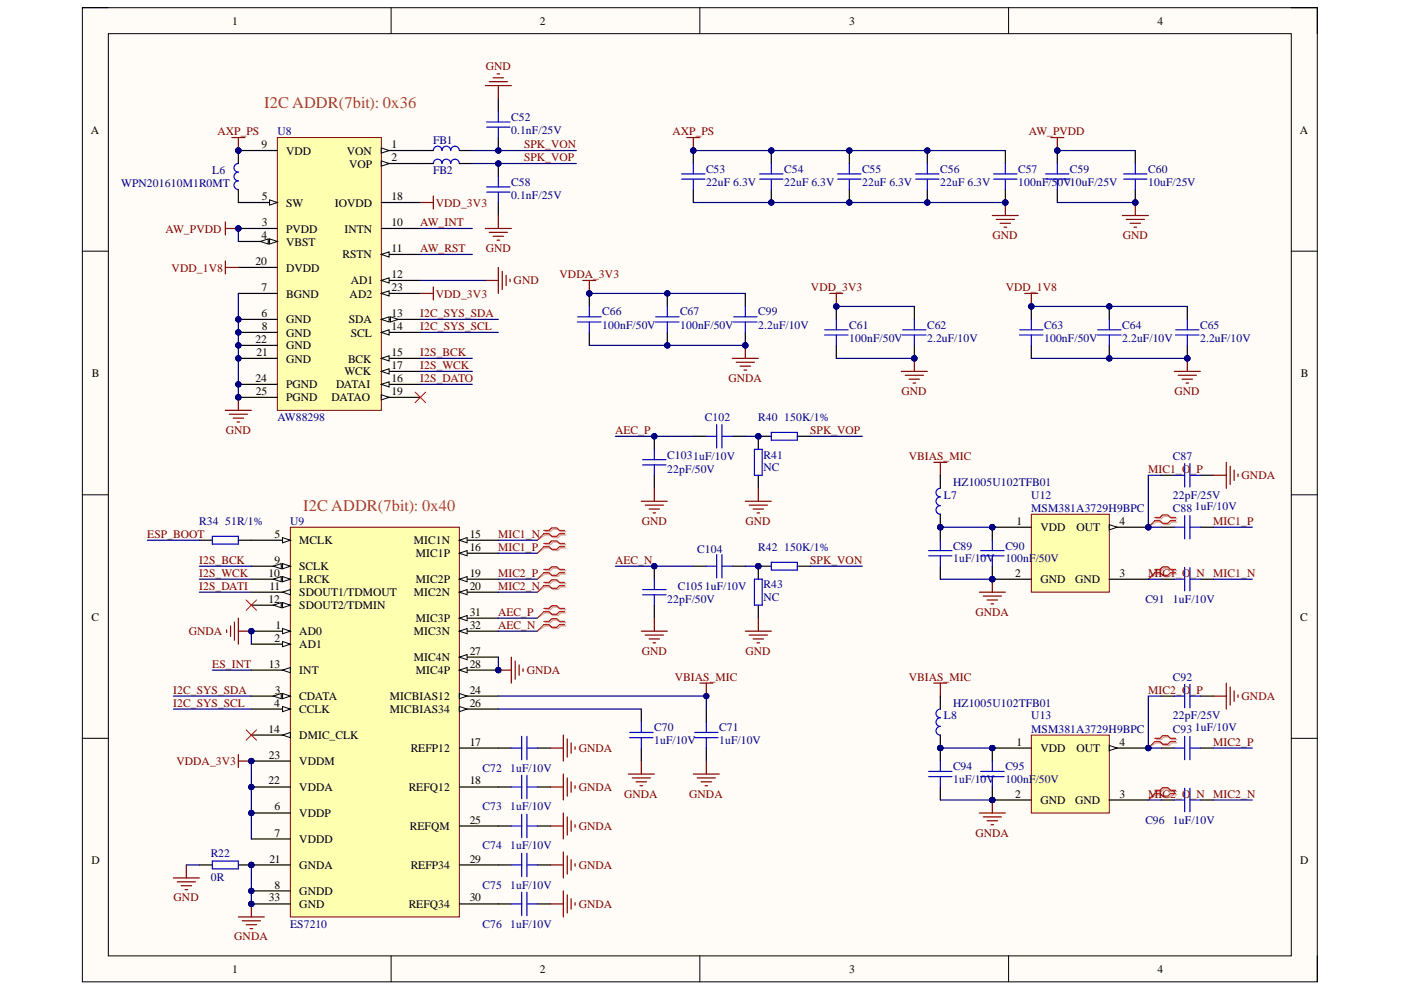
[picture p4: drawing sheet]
<svg xmlns="http://www.w3.org/2000/svg" width="297mm" height="210mm" viewBox="0 0 297 210" stroke-linecap="round" stroke-linejoin="round" font-family="sans-serif">
<defs><g id="words">
<g font-size="3.5" fill="#b45f06">
<text x="56" y="22.9">I2C ADDR(7bit): 0x36</text>
<text x="64.3" y="108.3">I2C ADDR(7bit): 0x40</text>
</g>
<g font-size="2.5">
<text x="49.2" y="5.2">1</text>
<text x="114.5" y="5.2">2</text>
<text x="180.1" y="5.2">3</text>
<text x="245.4" y="5.2">4</text>
<text x="19.3" y="28.3">A</text>
<text x="275.6" y="28.3">A</text>
<text x="55.4" y="31.4">9</text>
<text x="60.7" y="32.8">VDD</text>
<text x="73.5" y="32.8">VON</text>
<text x="74" y="35.5">VOP</text>
<text x="83" y="31.4">1</text>
<text x="83" y="34.2">2</text>
<text x="55.5" y="47.9">3</text>
<text x="55.5" y="42.5">5</text>
<text x="60.7" y="43.8">SW</text>
<text x="71" y="43.8">IOVDD</text>
<text x="83" y="47.9">10</text>
<text x="83" y="42.5">18</text>
<text x="55.4" y="50.7">4</text>
<text x="60.7" y="49.3">PVDD</text>
<text x="60.7" y="52.1">VBST</text>
<text x="73" y="49.3">INTN</text>
<text x="83" y="53.4">11</text>
<text x="54.2" y="56.1">20</text>
<text x="60.7" y="57.6">DVDD</text>
<text x="72.6" y="54.8">RSTN</text>
<text x="83" y="58.9">12</text>
<text x="55.4" y="61.7">7</text>
<text x="60.7" y="63.1">BGND</text>
<text x="74.1" y="63.1">AD2</text>
<text x="74.4" y="60.3">AD1</text>
<text x="83" y="61.7">23</text>
<text x="55.4" y="67.2">6</text>
<text x="55.5" y="69.9">8</text>
<text x="60.7" y="68.6">GND</text>
<text x="60.7" y="71.4">GND</text>
<text x="74" y="68.6">SDA</text>
<text x="74.4" y="71.4">SCL</text>
<text x="83" y="67.2">13</text>
<text x="83" y="69.9">14</text>
<text x="54.2" y="72.7">22</text>
<text x="54.4" y="75.4">21</text>
<text x="60.7" y="76.9">GND</text>
<text x="60.7" y="74.1">GND</text>
<text x="73.8" y="76.9">BCK</text>
<text x="83" y="75.4">15</text>
<text x="19.5" y="79.9">B</text>
<text x="54.2" y="81">24</text>
<text x="54.2" y="83.7">25</text>
<text x="60.7" y="82.4">PGND</text>
<text x="71.2" y="82.4">DATAI</text>
<text x="73" y="79.6">WCK</text>
<text x="83" y="81">16</text>
<text x="83" y="78.2">17</text>
<text x="83" y="83.7">19</text>
<text x="275.8" y="79.9">B</text>
<text x="60.7" y="85.1">PGND</text>
<text x="70.3" y="85.1">DATAO</text>
<text x="58.2" y="114">5</text>
<text x="99.6" y="114">15</text>
<text x="215.5" y="111.3">1</text>
<text x="220.6" y="112.6">VDD</text>
<text x="228.2" y="112.6">OUT</text>
<text x="237.4" y="111.3">4</text>
<text x="58.2" y="119.6">9</text>
<text x="63.5" y="115.4">MCLK</text>
<text x="87.7" y="115.4">MIC1N</text>
<text x="88.2" y="118.1">MIC1P</text>
<text x="99.6" y="116.8">16</text>
<text x="56.9" y="122.3">10</text>
<text x="57.1" y="125.1">11</text>
<text x="63.5" y="120.9">SCLK</text>
<text x="63.5" y="123.6">LRCK</text>
<text x="88.2" y="123.6">MIC2P</text>
<text x="99.6" y="122.3">19</text>
<text x="99.6" y="125.1">20</text>
<text x="215.3" y="122.3">2</text>
<text x="220.6" y="123.6">GND</text>
<text x="228" y="123.6">GND</text>
<text x="237.4" y="122.3">3</text>
<text x="19.4" y="131.6">C</text>
<text x="56.9" y="127.8">12</text>
<text x="63.5" y="126.4">SDOUT1/TDMOUT</text>
<text x="63.5" y="129.2">SDOUT2/TDMIN</text>
<text x="87.7" y="126.4">MIC2N</text>
<text x="88.2" y="131.9">MIC3P</text>
<text x="99.6" y="130.6">31</text>
<text x="275.7" y="131.6">C</text>
<text x="58.2" y="136.1">2</text>
<text x="58.4" y="133.3">1</text>
<text x="63.5" y="134.7">AD0</text>
<text x="63.5" y="137.4">AD1</text>
<text x="87.7" y="134.7">MIC3N</text>
<text x="99.6" y="133.3">32</text>
<text x="57" y="141.5">13</text>
<text x="63.5" y="142.9">INT</text>
<text x="87.7" y="140.2">MIC4N</text>
<text x="88.2" y="142.9">MIC4P</text>
<text x="99.6" y="138.8">27</text>
<text x="99.6" y="141.5">28</text>
<text x="58.1" y="149.8">4</text>
<text x="58.3" y="147">3</text>
<text x="63.5" y="148.5">CDATA</text>
<text x="82.7" y="148.5">MICBIAS12</text>
<text x="99.6" y="147">24</text>
<text x="99.6" y="149.8">26</text>
<text x="56.9" y="155.3">14</text>
<text x="63.5" y="151.2">CCLK</text>
<text x="82.7" y="151.2">MICBIAS34</text>
<text x="57" y="160.8">23</text>
<text x="63.5" y="156.7">DMIC_CLK</text>
<text x="87.1" y="159.5">REFP12</text>
<text x="99.6" y="158.1">17</text>
<text x="215.5" y="158.1">1</text>
<text x="220.6" y="159.5">VDD</text>
<text x="228.2" y="159.5">OUT</text>
<text x="237.4" y="158.1">4</text>
<text x="56.9" y="166.3">22</text>
<text x="63.5" y="167.8">VDDA</text>
<text x="63.5" y="162.2">VDDM</text>
<text x="86.6" y="167.8">REFQ12</text>
<text x="99.6" y="166.3">18</text>
<text x="58.2" y="171.8">6</text>
<text x="63.5" y="173.3">VDDP</text>
<text x="215.3" y="169.1">2</text>
<text x="220.6" y="170.5">GND</text>
<text x="228" y="170.5">GND</text>
<text x="237.4" y="169.1">3</text>
<text x="58.2" y="177.4">7</text>
<text x="63.5" y="178.7">VDDD</text>
<text x="86.9" y="176">REFQM</text>
<text x="99.6" y="174.6">25</text>
<text x="19.4" y="183.2">D</text>
<text x="57.1" y="182.9">21</text>
<text x="63.5" y="184.2">GNDA</text>
<text x="87.1" y="184.2">REFP34</text>
<text x="99.6" y="182.9">29</text>
<text x="275.7" y="183.2">D</text>
<text x="57" y="191.1">33</text>
<text x="58.2" y="188.4">8</text>
<text x="63.5" y="189.7">GNDD</text>
<text x="99.6" y="191.1">30</text>
<text x="63.5" y="192.5">GND</text>
<text x="86.6" y="192.5">REFQ34</text>
<text x="49.2" y="206.3">1</text>
<text x="114.5" y="206.3">2</text>
<text x="180.1" y="206.3">3</text>
<text x="245.4" y="206.3">4</text>
</g>
<g font-size="2.5" fill="#800000">
<text x="103" y="14.9">GND</text>
<text x="46.1" y="28.7">AXP_PS</text>
<text x="142.6" y="28.7">AXP_PS</text>
<text x="218.1" y="28.7">AW_PVDD</text>
<text x="111.1" y="31.4">SPK_VON</text>
<text x="111.1" y="34.2">SPK_VOP</text>
<text x="89.1" y="47.9">AW_INT</text>
<text x="92.4" y="43.8">VDD_3V3</text>
<text x="35.1" y="49.3">AW_PVDD</text>
<text x="89.1" y="53.4">AW_RST</text>
<text x="103" y="53.4">GND</text>
<text x="210.4" y="50.7">GND</text>
<text x="238" y="50.7">GND</text>
<text x="36.4" y="57.6">VDD_1V8</text>
<text x="118.6" y="58.9">VDDA_3V3</text>
<text x="92.4" y="63.1">VDD_3V3</text>
<text x="108.9" y="60.3">GND</text>
<text x="171.9" y="61.7">VDD_3V3</text>
<text x="213.2" y="61.7">VDD_1V8</text>
<text x="89.1" y="69.9">I2C_SYS_SCL</text>
<text x="89.1" y="67.2">I2C_SYS_SDA</text>
<text x="89.1" y="75.4">I2S_BCK</text>
<text x="89.1" y="78.2">I2S_WCK</text>
<text x="89.1" y="81">I2S_DATO</text>
<text x="154.4" y="81">GNDA</text>
<text x="191.2" y="83.7">GND</text>
<text x="249" y="83.7">GND</text>
<text x="47.9" y="92">GND</text>
<text x="130.4" y="92">AEC_P</text>
<text x="171.8" y="92">SPK_VOP</text>
<text x="192.7" y="97.5">VBIAS_MIC</text>
<text x="243.4" y="100.3">MIC1_O_P</text>
<text x="263.2" y="101.6">GNDA</text>
<text x="31.2" y="114">ESP_BOOT</text>
<text x="105.6" y="114">MIC1_N</text>
<text x="136.1" y="111.3">GND</text>
<text x="158.1" y="111.3">GND</text>
<text x="257.2" y="111.3">MIC1_P</text>
<text x="42.2" y="119.6">I2S_BCK</text>
<text x="105.6" y="116.8">MIC1_P</text>
<text x="130.4" y="119.6">AEC_N</text>
<text x="171.8" y="119.6">SPK_VON</text>
<text x="42.2" y="122.3">I2S_WCK</text>
<text x="42.2" y="125.1">I2S_DATI</text>
<text x="105.6" y="122.3">MIC2_P</text>
<text x="105.6" y="125.1">MIC2_N</text>
<text x="243.4" y="122.3">MIC1_O_N</text>
<text x="257.2" y="122.3">MIC1_N</text>
<text x="105.6" y="130.6">AEC_P</text>
<text x="206.8" y="130.6">GNDA</text>
<text x="40" y="134.7">GNDA</text>
<text x="105.6" y="133.3">AEC_N</text>
<text x="45" y="141.5">ES_INT</text>
<text x="111.7" y="142.9">GNDA</text>
<text x="136.1" y="138.8">GND</text>
<text x="158.1" y="138.8">GND</text>
<text x="36.7" y="149.8">I2C_SYS_SCL</text>
<text x="36.7" y="147">I2C_SYS_SDA</text>
<text x="143.1" y="144.3">VBIAS_MIC</text>
<text x="192.7" y="144.3">VBIAS_MIC</text>
<text x="243.4" y="147">MIC2_O_P</text>
<text x="263.2" y="148.5">GNDA</text>
<text x="122.7" y="159.5">GNDA</text>
<text x="257.2" y="158.1">MIC2_P</text>
<text x="37.4" y="162.2">VDDA_3V3</text>
<text x="122.7" y="167.8">GNDA</text>
<text x="132.3" y="169.1">GNDA</text>
<text x="146.1" y="169.1">GNDA</text>
<text x="243.4" y="169.1">MIC2_O_N</text>
<text x="257.2" y="169.1">MIC2_N</text>
<text x="122.7" y="176">GNDA</text>
<text x="206.8" y="177.4">GNDA</text>
<text x="122.7" y="184.2">GNDA</text>
<text x="36.8" y="191.1">GND</text>
<text x="122.7" y="192.5">GNDA</text>
<text x="49.7" y="199.4">GNDA</text>
</g>
<g font-size="2.5" fill="#000080">
<text x="58.8" y="28.7">U8</text>
<text x="108.4" y="25.6">C52</text>
<text x="108.4" y="28.3">0.1nF/25V</text>
<text x="91.8" y="30.4">FB1</text>
<text x="25.7" y="39.7">WPN201610M1R0MT</text>
<text x="45" y="36.9">L6</text>
<text x="91.8" y="36.9">FB2</text>
<text x="108.4" y="39.4">C58</text>
<text x="149.7" y="36.6">C53</text>
<text x="149.7" y="39.4">22uF 6.3V</text>
<text x="166.3" y="36.6">C54</text>
<text x="166.3" y="39.4">22uF 6.3V</text>
<text x="182.8" y="36.6">C55</text>
<text x="182.8" y="39.4">22uF 6.3V</text>
<text x="199.4" y="36.6">C56</text>
<text x="199.4" y="39.4">22uF 6.3V</text>
<text x="215.9" y="36.6">C57</text>
<text x="215.9" y="39.4">100nF/5</text>
<text x="224.2" y="39.4">0V10uF/25V</text>
<text x="226.9" y="36.6">C59</text>
<text x="243.4" y="36.6">C60</text>
<text x="243.4" y="39.4">10uF/25V</text>
<text x="108.4" y="42.1">0.1nF/25V</text>
<text x="127.7" y="66.9">C66</text>
<text x="127.7" y="69.7">100nF/50V</text>
<text x="144.2" y="66.9">C67</text>
<text x="144.2" y="69.7">100nF/50V</text>
<text x="160.8" y="66.9">C99</text>
<text x="160.8" y="69.7">2.2uF/10V</text>
<text x="180.1" y="69.7">C61</text>
<text x="196.6" y="69.7">C62</text>
<text x="221.4" y="69.7">C63</text>
<text x="237.9" y="69.7">C64</text>
<text x="254.4" y="69.7">C65</text>
<text x="180.1" y="72.5">100nF/50V</text>
<text x="196.6" y="72.5">2.2uF/10V</text>
<text x="221.4" y="72.5">100nF/50V</text>
<text x="237.9" y="72.5">2.2uF/10V</text>
<text x="254.4" y="72.5">2.2uF/10V</text>
<text x="58.8" y="89.2">AW88298</text>
<text x="149.4" y="89.2">C102</text>
<text x="160.8" y="89.2">R40</text>
<text x="166.3" y="89.2">150K/1%</text>
<text x="141.5" y="97.2">C1031uF/10V</text>
<text x="141.5" y="100.3">22pF/50V</text>
<text x="161.9" y="97.2">R41</text>
<text x="161.9" y="99.9">NC</text>
<text x="248.7" y="97.5">C87</text>
<text x="200.1" y="105.8">L7</text>
<text x="202.1" y="103">HZ1005U102TFB01</text>
<text x="218.7" y="105.8">U12</text>
<text x="248.7" y="105.8">22pF/25V</text>
<text x="42.2" y="111.3">R34</text>
<text x="47.7" y="111.3">51R/1%</text>
<text x="61.5" y="111.3">U9</text>
<text x="218.7" y="108.5">MSM381A3729H9BPC</text>
<text x="248.7" y="108.5">C88</text>
<text x="253.3" y="108.2">1uF/10V</text>
<text x="147.8" y="117.3">C104</text>
<text x="160.8" y="116.8">R42</text>
<text x="166.3" y="116.8">150K/1%</text>
<text x="202.1" y="116.5">C89</text>
<text x="202.1" y="119.2">1uF/10V</text>
<text x="213.2" y="116.5">C90</text>
<text x="213.2" y="119.2">100nF/50V</text>
<text x="143.7" y="125.1">C1051uF/10V</text>
<text x="161.9" y="124.7">R43</text>
<text x="141.5" y="127.8">22pF/50V</text>
<text x="161.9" y="127.5">NC</text>
<text x="242.9" y="127.8">C91</text>
<text x="248.7" y="127.8">1uF/10V</text>
<text x="202.1" y="149.8">HZ1005U102TFB01</text>
<text x="248.7" y="144.3">C92</text>
<text x="138.7" y="155.1">C70</text>
<text x="152.5" y="155.1">C71</text>
<text x="200.1" y="152.5">L8</text>
<text x="218.7" y="152.5">U13</text>
<text x="218.7" y="155.3">MSM381A3729H9BPC</text>
<text x="248.7" y="155.3">C93</text>
<text x="248.7" y="152.5">22pF/25V</text>
<text x="253.3" y="155.1">1uF/10V</text>
<text x="138.7" y="157.8">1uF/10V</text>
<text x="152.5" y="157.8">1uF/10V</text>
<text x="102.3" y="163.6">C72</text>
<text x="108.1" y="163.6">1uF/10V</text>
<text x="202.1" y="163.3">C94</text>
<text x="202.1" y="166.1">1uF/10V</text>
<text x="213.2" y="163.3">C95</text>
<text x="213.2" y="166.1">100nF/50V</text>
<text x="102.3" y="171.8">C73</text>
<text x="108.1" y="171.8">1uF/10V</text>
<text x="242.9" y="174.6">C96</text>
<text x="248.7" y="174.6">1uF/10V</text>
<text x="44.7" y="181.8">R22</text>
<text x="102.3" y="180.1">C74</text>
<text x="108.1" y="180.1">1uF/10V</text>
<text x="44.7" y="186.7">0R</text>
<text x="102.3" y="188.4">C75</text>
<text x="108.1" y="188.4">1uF/10V</text>
<text x="61.5" y="196.7">ES7210</text>
<text x="102.3" y="196.7">C76</text>
<text x="108.1" y="196.7">1uF/10V</text>
</g>
</g></defs>
<path d="M17.5 1.6h261.8v206.6h-261.8z" fill-rule="evenodd" fill="#fffcf8"/>
<path d="M17.5 1.6h261.8v206.6h-261.8z" fill="none" stroke="#000" stroke-width=".21"/>
<path d="M23 7.1h250.8v195.6h-250.8z" fill-rule="evenodd" fill="#fffcf8"/>
<g fill="none" stroke="#000" stroke-width=".21">
<path d="M17.5 1.6h5.5M23 7.1h250.8v195.6h-250.8zM82.9 1.6v5.5M148.4 1.6v5.5M213.8 1.6v5.5M273.8 1.6h5.5v5.5M17.5 53.3h5.5M273.8 53.3h5.5M17.5 104.9h5.5M273.8 104.9h5.5M17.5 156.5h5.5M273.8 156.5h5.5"/>
<path d="M82.9 202.7v5.5M148.4 202.7v5.5M213.8 202.7v5.5M279.3 202.7v5.5"/>
</g>
<circle cx="50.5" cy="48.4" r=".55" fill="#000080"/>
<circle cx="50.5" cy="48.4" r=".55" fill="none" stroke="#000080" stroke-width=".21"/>
<circle cx="50.5" cy="67.7" r=".55" fill="#000080"/>
<circle cx="50.5" cy="67.7" r=".55" fill="none" stroke="#000080" stroke-width=".21"/>
<circle cx="50.5" cy="70.5" r=".55" fill="#000080"/>
<circle cx="50.5" cy="70.5" r=".55" fill="none" stroke="#000080" stroke-width=".21"/>
<circle cx="50.5" cy="31.9" r=".55" fill="#000080"/>
<circle cx="50.5" cy="31.9" r=".55" fill="none" stroke="#000080" stroke-width=".21"/>
<circle cx="50.5" cy="76" r=".55" fill="#000080"/>
<circle cx="50.5" cy="76" r=".55" fill="none" stroke="#000080" stroke-width=".21"/>
<circle cx="50.5" cy="73.2" r=".55" fill="#000080"/>
<circle cx="50.5" cy="73.2" r=".55" fill="none" stroke="#000080" stroke-width=".21"/>
<circle cx="50.5" cy="81.5" r=".55" fill="#000080"/>
<circle cx="50.5" cy="81.5" r=".55" fill="none" stroke="#000080" stroke-width=".21"/>
<circle cx="50.5" cy="84.2" r=".55" fill="#000080"/>
<circle cx="50.5" cy="84.2" r=".55" fill="none" stroke="#000080" stroke-width=".21"/>
<path d="M58.8 29.2h22.1v57.8h-22.1z" fill-rule="evenodd" fill="#ffffb0"/>
<path d="M58.8 29.2h22.1v57.8h-22.1z" fill="none" stroke="#800000" stroke-width=".21"/>
<path d="M80.9 31.9h8.2" fill="none" stroke="#000" stroke-width=".25"/>
<path d="M80.9 31.4l1.6 .5-1.6 .6z" fill="#f8fcff"/>
<path d="M80.9 31.4l1.6 .5-1.6 .6z" fill="none" stroke="#000" stroke-width=".21"/>
<path d="M80.9 34.7h8.2" fill="none" stroke="#000" stroke-width=".25"/>
<path d="M80.9 34.1l1.6 .6-1.6 .5z" fill="#f8fcff"/>
<path d="M80.9 34.1l1.6 .6-1.6 .5z" fill="none" stroke="#000" stroke-width=".21"/>
<path d="M50.5 48.4h8.3" fill="none" stroke="#000" stroke-width=".25"/>
<circle cx="50.5" cy="48.4" r=".55" fill="#000080"/>
<circle cx="50.5" cy="48.4" r=".55" fill="none" stroke="#000080" stroke-width=".21"/>
<path d="M50.5 51.2h8.3" fill="none" stroke="#000" stroke-width=".25"/>
<path d="M57.1 50.6l1.7 .6-1.7 .5z" fill="#f8fcff"/>
<path d="M57.1 50.6l1.7 .6-1.7 .5z" fill="none" stroke="#000" stroke-width=".21"/>
<path d="M55.2 51.2l1.7-.6v1.1z" fill="#f8fcff"/>
<path d="M55.2 51.2l1.7-.6v1.1z" fill="none" stroke="#000" stroke-width=".21"/>
<path d="M50.5 42.9h8.3" fill="none" stroke="#000" stroke-width=".25"/>
<path d="M57.1 42.4l1.7 .5-1.7 .6z" fill="#f8fcff"/>
<path d="M57.1 42.4l1.7 .5-1.7 .6z" fill="none" stroke="#000" stroke-width=".21"/>
<path d="M50.5 67.7h8.3" fill="none" stroke="#000" stroke-width=".25"/>
<circle cx="50.5" cy="67.7" r=".55" fill="#000080"/>
<circle cx="50.5" cy="67.7" r=".55" fill="none" stroke="#000080" stroke-width=".21"/>
<path d="M50.5 62.2h8.3M50.5 70.5h8.3" fill="none" stroke="#000" stroke-width=".25"/>
<circle cx="50.5" cy="70.5" r=".55" fill="#000080"/>
<circle cx="50.5" cy="70.5" r=".55" fill="none" stroke="#000080" stroke-width=".21"/>
<path d="M50.5 31.9h8.3" fill="none" stroke="#000" stroke-width=".25"/>
<circle cx="50.5" cy="31.9" r=".55" fill="#000080"/>
<circle cx="50.5" cy="31.9" r=".55" fill="none" stroke="#000080" stroke-width=".21"/>
<path d="M80.9 48.4h8.2M80.9 53.9h8.2" fill="none" stroke="#000" stroke-width=".25"/>
<path d="M80.9 53.9l1.6-.5v1.1z" fill="#f8fcff"/>
<path d="M80.9 53.9l1.6-.5v1.1z" fill="none" stroke="#000" stroke-width=".21"/>
<path d="M80.9 59.5h8.2" fill="none" stroke="#000" stroke-width=".25"/>
<path d="M80.9 59.5l1.6-.6v1.1z" fill="#f8fcff"/>
<path d="M80.9 59.5l1.6-.6v1.1z" fill="none" stroke="#000" stroke-width=".21"/>
<path d="M80.9 67.7h8.2" fill="none" stroke="#000" stroke-width=".25"/>
<path d="M80.9 67.7l1.6-.5v1.1z" fill="#f8fcff"/>
<path d="M80.9 67.7l1.6-.5v1.1z" fill="none" stroke="#000" stroke-width=".21"/>
<path d="M82.8 67.2l1.6 .5-1.6 .6z" fill="#f8fcff"/>
<path d="M82.8 67.2l1.6 .5-1.6 .6z" fill="none" stroke="#000" stroke-width=".21"/>
<path d="M80.9 70.5h8.2" fill="none" stroke="#000" stroke-width=".25"/>
<path d="M80.9 70.5l1.6-.6v1.1z" fill="#f8fcff"/>
<path d="M80.9 70.5l1.6-.6v1.1z" fill="none" stroke="#000" stroke-width=".21"/>
<path d="M80.9 76h8.2" fill="none" stroke="#000" stroke-width=".25"/>
<path d="M80.9 76l1.6-.6v1.1z" fill="#f8fcff"/>
<path d="M80.9 76l1.6-.6v1.1z" fill="none" stroke="#000" stroke-width=".21"/>
<path d="M80.9 81.5h8.2" fill="none" stroke="#000" stroke-width=".25"/>
<path d="M80.9 81.5l1.6-.6v1.1z" fill="#f8fcff"/>
<path d="M80.9 81.5l1.6-.6v1.1z" fill="none" stroke="#000" stroke-width=".21"/>
<path d="M80.9 78.7h8.2" fill="none" stroke="#000" stroke-width=".25"/>
<path d="M80.9 78.7l1.6-.5v1.1z" fill="#f8fcff"/>
<path d="M80.9 78.7l1.6-.5v1.1z" fill="none" stroke="#000" stroke-width=".21"/>
<path d="M80.9 42.9h8.2M80.9 84.2h8.2" fill="none" stroke="#000" stroke-width=".25"/>
<path d="M80.9 83.7l1.6 .5-1.6 .6z" fill="#f8fcff"/>
<path d="M80.9 83.7l1.6 .5-1.6 .6z" fill="none" stroke="#000" stroke-width=".21"/>
<path d="M50.5 56.7h8.3M50.5 76h8.3" fill="none" stroke="#000" stroke-width=".25"/>
<circle cx="50.5" cy="76" r=".55" fill="#000080"/>
<circle cx="50.5" cy="76" r=".55" fill="none" stroke="#000080" stroke-width=".21"/>
<path d="M50.5 73.2h8.3" fill="none" stroke="#000" stroke-width=".25"/>
<circle cx="50.5" cy="73.2" r=".55" fill="#000080"/>
<circle cx="50.5" cy="73.2" r=".55" fill="none" stroke="#000080" stroke-width=".21"/>
<path d="M80.9 62.2h8.2" fill="none" stroke="#000" stroke-width=".25"/>
<path d="M80.9 62.2l1.6-.5v1.1z" fill="#f8fcff"/>
<path d="M80.9 62.2l1.6-.5v1.1z" fill="none" stroke="#000" stroke-width=".21"/>
<path d="M50.5 81.5h8.3" fill="none" stroke="#000" stroke-width=".25"/>
<circle cx="50.5" cy="81.5" r=".55" fill="#000080"/>
<circle cx="50.5" cy="81.5" r=".55" fill="none" stroke="#000080" stroke-width=".21"/>
<path d="M50.5 84.2h8.3" fill="none" stroke="#000" stroke-width=".25"/>
<circle cx="50.5" cy="84.2" r=".55" fill="#000080"/>
<circle cx="50.5" cy="84.2" r=".55" fill="none" stroke="#000080" stroke-width=".21"/>
<circle cx="50.5" cy="31.9" r=".55" fill="#000080"/>
<circle cx="50.5" cy="31.9" r=".55" fill="none" stroke="#000080" stroke-width=".21"/>
<path d="M50.5 34.7a.92 .92 0 0 0-.9 .9 .92 .92 0 0 0 .9 .9" fill="none" stroke="#00f" stroke-width=".25"/>
<path d="M50.5 31.9v2.8" fill="none" stroke="#000" stroke-width=".25"/>
<circle cx="50.5" cy="31.9" r=".55" fill="#000080"/>
<circle cx="50.5" cy="31.9" r=".55" fill="none" stroke="#000080" stroke-width=".21"/>
<path d="M50.5 36.5a.92 .92 0 0 0-.9 .9 .92 .92 0 0 0 .9 .9 .92 .92 0 0 0-.9 1 .92 .92 0 0 0 .9 .9" fill="none" stroke="#00f" stroke-width=".25"/>
<path d="M50.5 40.2v2.7" fill="none" stroke="#000" stroke-width=".25"/>
<circle cx="224.2" cy="31.9" r=".55" fill="#000080"/>
<circle cx="224.2" cy="31.9" r=".55" fill="none" stroke="#000080" stroke-width=".21"/>
<path d="M224.2 31.9v2.8M224.2 40.2v2.7" fill="none" stroke="#000" stroke-width=".25"/>
<circle cx="224.2" cy="31.9" r=".55" fill="#000080"/>
<circle cx="224.2" cy="31.9" r=".55" fill="none" stroke="#000080" stroke-width=".21"/>
<path d="M221.7 36.9h4.9M221.7 38h4.9M224.2 34.7v2.2M224.2 38v2.2" fill="none" stroke="#00f" stroke-width=".25"/>
<path d="M47.8 47.1v2.7M47.8 48.4h2.7" fill="none" stroke="#800000" stroke-width=".25"/>
<circle cx="50.5" cy="48.4" r=".55" fill="#000080"/>
<circle cx="50.5" cy="48.4" r=".55" fill="none" stroke="#000080" stroke-width=".21"/>
<path d="M47.8 87h5.5M48.6 87.8h3.9M49.4 88.7h2.2M50.3 89.5h.5M50.5 84.2v2.8" fill="none" stroke="#800000" stroke-width=".25"/>
<circle cx="50.5" cy="84.2" r=".55" fill="#000080"/>
<circle cx="50.5" cy="84.2" r=".55" fill="none" stroke="#000080" stroke-width=".21"/>
<path d="M222.8 29.2h2.7M224.2 29.2v2.7" fill="none" stroke="#800000" stroke-width=".25"/>
<circle cx="224.2" cy="31.9" r=".55" fill="#000080"/>
<circle cx="224.2" cy="31.9" r=".55" fill="none" stroke="#000080" stroke-width=".21"/>
<circle cx="240.7" cy="42.9" r=".55" fill="#000080"/>
<circle cx="240.7" cy="42.9" r=".55" fill="none" stroke="#000080" stroke-width=".21"/>
<path d="M240.7 40.2v2.7" fill="none" stroke="#000" stroke-width=".25"/>
<circle cx="240.7" cy="42.9" r=".55" fill="#000080"/>
<circle cx="240.7" cy="42.9" r=".55" fill="none" stroke="#000080" stroke-width=".21"/>
<path d="M240.7 31.9v2.8" fill="none" stroke="#000" stroke-width=".25"/>
<path d="M238.2 36.9h5M238.2 38h5M240.7 34.7v2.2M240.7 38v2.2" fill="none" stroke="#00f" stroke-width=".25"/>
<path d="M238 45.7h5.5M238.8 46.5h3.8M239.6 47.3h2.2M240.4 48.2h.6M240.7 42.9v2.8" fill="none" stroke="#800000" stroke-width=".25"/>
<circle cx="240.7" cy="42.9" r=".55" fill="#000080"/>
<circle cx="240.7" cy="42.9" r=".55" fill="none" stroke="#000080" stroke-width=".21"/>
<path d="M191.1 78.7h5.5M191.9 79.6h3.9M193.9 76v2.7M192.7 80.4h2.3M193.6 81.2h.5" fill="none" stroke="#800000" stroke-width=".25"/>
<circle cx="193.9" cy="76" r=".55" fill="#000080"/>
<circle cx="193.9" cy="76" r=".55" fill="none" stroke="#000080" stroke-width=".21"/>
<circle cx="177.3" cy="65" r=".55" fill="#000080"/>
<circle cx="177.3" cy="65" r=".55" fill="none" stroke="#000080" stroke-width=".21"/>
<path d="M177.3 65v2.7M177.3 73.2v2.8" fill="none" stroke="#000" stroke-width=".25"/>
<circle cx="177.3" cy="65" r=".55" fill="#000080"/>
<circle cx="177.3" cy="65" r=".55" fill="none" stroke="#000080" stroke-width=".21"/>
<path d="M174.8 69.9h5M174.8 71h5M177.3 67.7v2.2M177.3 71v2.2" fill="none" stroke="#00f" stroke-width=".25"/>
<path d="M249 78.7h5.5M249.8 79.6h3.9M251.7 76v2.7M250.6 80.4h2.2M251.5 81.2h.5" fill="none" stroke="#800000" stroke-width=".25"/>
<circle cx="251.7" cy="76" r=".55" fill="#000080"/>
<circle cx="251.7" cy="76" r=".55" fill="none" stroke="#000080" stroke-width=".21"/>
<circle cx="218.7" cy="65" r=".55" fill="#000080"/>
<circle cx="218.7" cy="65" r=".55" fill="none" stroke="#000080" stroke-width=".21"/>
<path d="M218.7 65v2.7M218.7 73.2v2.8" fill="none" stroke="#000" stroke-width=".25"/>
<circle cx="218.7" cy="65" r=".55" fill="#000080"/>
<circle cx="218.7" cy="65" r=".55" fill="none" stroke="#000080" stroke-width=".21"/>
<path d="M216.2 69.9h4.9M216.2 71h4.9M218.7 67.7v2.2M218.7 71v2.2" fill="none" stroke="#00f" stroke-width=".25"/>
<circle cx="213.1" cy="42.9" r=".55" fill="#000080"/>
<circle cx="213.1" cy="42.9" r=".55" fill="none" stroke="#000080" stroke-width=".21"/>
<path d="M213.2 40.2v2.7" fill="none" stroke="#000" stroke-width=".25"/>
<circle cx="213.1" cy="42.9" r=".55" fill="#000080"/>
<circle cx="213.1" cy="42.9" r=".55" fill="none" stroke="#000080" stroke-width=".21"/>
<path d="M213.2 31.9v2.8" fill="none" stroke="#000" stroke-width=".25"/>
<path d="M210.7 36.9h4.9M210.7 38h4.9M213.2 34.7v2.2M213.2 38v2.2" fill="none" stroke="#00f" stroke-width=".25"/>
<path d="M210.4 45.7h5.5M211.2 46.5h3.9M212 47.3h2.3M212.9 48.2h.5M213.2 42.9v2.8" fill="none" stroke="#800000" stroke-width=".25"/>
<circle cx="213.1" cy="42.9" r=".55" fill="#000080"/>
<circle cx="213.1" cy="42.9" r=".55" fill="none" stroke="#000080" stroke-width=".21"/>
<path d="M88 83.1l2.2 2.2M90.2 83.1l-2.2 2.2" fill="none" stroke="#f00" stroke-width=".21"/>
<path d="M102.9 59.5h2.8M105.7 56.7v5.5M106.5 57.5v3.9M107.3 58.4v2.2M108.1 59.2v.5" fill="none" stroke="#800000" stroke-width=".25"/>
<circle cx="105.7" cy="34.7" r=".55" fill="#000080"/>
<circle cx="105.7" cy="34.7" r=".55" fill="none" stroke="#000080" stroke-width=".21"/>
<path d="M105.7 34.7v2.7" fill="none" stroke="#000" stroke-width=".25"/>
<circle cx="105.7" cy="34.7" r=".55" fill="#000080"/>
<circle cx="105.7" cy="34.7" r=".55" fill="none" stroke="#000080" stroke-width=".21"/>
<path d="M105.7 42.9v2.8" fill="none" stroke="#000" stroke-width=".25"/>
<path d="M103.2 39.6h4.9M105.7 37.4v2.2M103.2 40.7h4.9M105.7 40.7v2.2" fill="none" stroke="#00f" stroke-width=".25"/>
<circle cx="105.7" cy="31.9" r=".55" fill="#000080"/>
<circle cx="105.7" cy="31.9" r=".55" fill="none" stroke="#000080" stroke-width=".21"/>
<path d="M105.7 20.9v2.8M105.7 29.2v2.7" fill="none" stroke="#000" stroke-width=".25"/>
<circle cx="105.7" cy="31.9" r=".55" fill="#000080"/>
<circle cx="105.7" cy="31.9" r=".55" fill="none" stroke="#000080" stroke-width=".21"/>
<path d="M103.2 27h4.9M103.2 25.9h4.9M105.7 23.7v2.2M105.7 27v2.2" fill="none" stroke="#00f" stroke-width=".25"/>
<g fill="none" stroke="#800000" stroke-width=".25">
<path d="M102.9 18.1h5.5M103.7 17.3h3.9M104.6 16.5h2.2M105.4 15.7h.5M105.7 18.1v2.8M49.2 29.2h2.7M50.5 29.2v2.7M47.8 55.3v2.8M47.8 56.7h2.7M89.1 42.9h2.8M91.9 41.6v2.7M102.9 48.4h5.5"/>
<path d="M103.7 49.3h3.9M104.6 50.1h2.2M105.4 50.9h.5M105.7 45.7v2.7"/>
</g>
<circle cx="50.5" cy="31.9" r=".55" fill="#000080"/>
<circle cx="50.5" cy="31.9" r=".55" fill="none" stroke="#000080" stroke-width=".21"/>
<path d="M145.6 29.2h2.8M147 29.2v2.7" fill="none" stroke="#800000" stroke-width=".25"/>
<circle cx="147" cy="31.9" r=".55" fill="#000080"/>
<circle cx="147" cy="31.9" r=".55" fill="none" stroke="#000080" stroke-width=".21"/>
<path d="M175.9 62.2h2.8M177.3 62.2v2.8" fill="none" stroke="#800000" stroke-width=".25"/>
<circle cx="177.3" cy="65" r=".55" fill="#000080"/>
<circle cx="177.3" cy="65" r=".55" fill="none" stroke="#000080" stroke-width=".21"/>
<path d="M217.3 62.2h2.7M218.7 62.2v2.8" fill="none" stroke="#800000" stroke-width=".25"/>
<circle cx="218.7" cy="65" r=".55" fill="#000080"/>
<circle cx="218.7" cy="65" r=".55" fill="none" stroke="#000080" stroke-width=".21"/>
<circle cx="147" cy="31.9" r=".55" fill="#000080"/>
<circle cx="147" cy="31.9" r=".55" fill="none" stroke="#000080" stroke-width=".21"/>
<path d="M147 31.9v2.8M147 40.2v2.7" fill="none" stroke="#000" stroke-width=".25"/>
<circle cx="147" cy="31.9" r=".55" fill="#000080"/>
<circle cx="147" cy="31.9" r=".55" fill="none" stroke="#000080" stroke-width=".21"/>
<path d="M144.5 36.9h5M144.5 38h5M147 34.7v2.2M147 38v2.2" fill="none" stroke="#00f" stroke-width=".25"/>
<circle cx="163.5" cy="42.9" r=".55" fill="#000080"/>
<circle cx="163.5" cy="42.9" r=".55" fill="none" stroke="#000080" stroke-width=".21"/>
<circle cx="163.5" cy="31.9" r=".55" fill="#000080"/>
<circle cx="163.5" cy="31.9" r=".55" fill="none" stroke="#000080" stroke-width=".21"/>
<path d="M163.5 40.2v2.7" fill="none" stroke="#000" stroke-width=".25"/>
<circle cx="163.5" cy="42.9" r=".55" fill="#000080"/>
<circle cx="163.5" cy="42.9" r=".55" fill="none" stroke="#000080" stroke-width=".21"/>
<path d="M163.5 31.9v2.8" fill="none" stroke="#000" stroke-width=".25"/>
<circle cx="163.5" cy="31.9" r=".55" fill="#000080"/>
<circle cx="163.5" cy="31.9" r=".55" fill="none" stroke="#000080" stroke-width=".21"/>
<path d="M161.1 36.9h4.9M161.1 38h4.9M163.5 34.7v2.2M163.5 38v2.2" fill="none" stroke="#00f" stroke-width=".25"/>
<circle cx="180.1" cy="42.9" r=".55" fill="#000080"/>
<circle cx="180.1" cy="42.9" r=".55" fill="none" stroke="#000080" stroke-width=".21"/>
<circle cx="180.1" cy="31.9" r=".55" fill="#000080"/>
<circle cx="180.1" cy="31.9" r=".55" fill="none" stroke="#000080" stroke-width=".21"/>
<path d="M180.1 40.2v2.7" fill="none" stroke="#000" stroke-width=".25"/>
<circle cx="180.1" cy="42.9" r=".55" fill="#000080"/>
<circle cx="180.1" cy="42.9" r=".55" fill="none" stroke="#000080" stroke-width=".21"/>
<path d="M180.1 31.9v2.8" fill="none" stroke="#000" stroke-width=".25"/>
<circle cx="180.1" cy="31.9" r=".55" fill="#000080"/>
<circle cx="180.1" cy="31.9" r=".55" fill="none" stroke="#000080" stroke-width=".21"/>
<path d="M177.6 36.9h5M177.6 38h5M180.1 34.7v2.2M180.1 38v2.2" fill="none" stroke="#00f" stroke-width=".25"/>
<circle cx="196.6" cy="42.9" r=".55" fill="#000080"/>
<circle cx="196.6" cy="42.9" r=".55" fill="none" stroke="#000080" stroke-width=".21"/>
<circle cx="196.6" cy="31.9" r=".55" fill="#000080"/>
<circle cx="196.6" cy="31.9" r=".55" fill="none" stroke="#000080" stroke-width=".21"/>
<path d="M196.6 40.2v2.7" fill="none" stroke="#000" stroke-width=".25"/>
<circle cx="196.6" cy="42.9" r=".55" fill="#000080"/>
<circle cx="196.6" cy="42.9" r=".55" fill="none" stroke="#000080" stroke-width=".21"/>
<path d="M196.6 31.9v2.8" fill="none" stroke="#000" stroke-width=".25"/>
<circle cx="196.6" cy="31.9" r=".55" fill="#000080"/>
<circle cx="196.6" cy="31.9" r=".55" fill="none" stroke="#000080" stroke-width=".21"/>
<path d="M194.1 36.9h5M194.1 38h5M196.6 34.7v2.2M196.6 38v2.2" fill="none" stroke="#00f" stroke-width=".25"/>
<circle cx="193.9" cy="76" r=".55" fill="#000080"/>
<circle cx="193.9" cy="76" r=".55" fill="none" stroke="#000080" stroke-width=".21"/>
<path d="M193.9 73.2v2.8" fill="none" stroke="#000" stroke-width=".25"/>
<circle cx="193.9" cy="76" r=".55" fill="#000080"/>
<circle cx="193.9" cy="76" r=".55" fill="none" stroke="#000080" stroke-width=".21"/>
<path d="M193.9 65v2.7" fill="none" stroke="#000" stroke-width=".25"/>
<path d="M191.4 69.9h4.9M191.4 71h4.9M193.9 67.7v2.2M193.9 71v2.2" fill="none" stroke="#00f" stroke-width=".25"/>
<circle cx="235.2" cy="76" r=".55" fill="#000080"/>
<circle cx="235.2" cy="76" r=".55" fill="none" stroke="#000080" stroke-width=".21"/>
<circle cx="235.2" cy="65" r=".55" fill="#000080"/>
<circle cx="235.2" cy="65" r=".55" fill="none" stroke="#000080" stroke-width=".21"/>
<path d="M235.2 73.2v2.8" fill="none" stroke="#000" stroke-width=".25"/>
<circle cx="235.2" cy="76" r=".55" fill="#000080"/>
<circle cx="235.2" cy="76" r=".55" fill="none" stroke="#000080" stroke-width=".21"/>
<path d="M235.2 65v2.7" fill="none" stroke="#000" stroke-width=".25"/>
<circle cx="235.2" cy="65" r=".55" fill="#000080"/>
<circle cx="235.2" cy="65" r=".55" fill="none" stroke="#000080" stroke-width=".21"/>
<path d="M232.7 69.9h5M232.7 71h5M235.2 67.7v2.2M235.2 71v2.2" fill="none" stroke="#00f" stroke-width=".25"/>
<circle cx="251.7" cy="76" r=".55" fill="#000080"/>
<circle cx="251.7" cy="76" r=".55" fill="none" stroke="#000080" stroke-width=".21"/>
<path d="M251.7 73.2v2.8" fill="none" stroke="#000" stroke-width=".25"/>
<circle cx="251.7" cy="76" r=".55" fill="#000080"/>
<circle cx="251.7" cy="76" r=".55" fill="none" stroke="#000080" stroke-width=".21"/>
<path d="M251.7 65v2.7" fill="none" stroke="#000" stroke-width=".25"/>
<path d="M249.3 69.9h4.9M249.3 71h4.9M251.7 67.7v2.2M251.7 71v2.2" fill="none" stroke="#00f" stroke-width=".25"/>
<circle cx="53.3" cy="133.8" r=".55" fill="#000080"/>
<circle cx="53.3" cy="133.8" r=".55" fill="none" stroke="#000080" stroke-width=".21"/>
<circle cx="53.3" cy="172.4" r=".55" fill="#000080"/>
<circle cx="53.3" cy="172.4" r=".55" fill="none" stroke="#000080" stroke-width=".21"/>
<circle cx="53.3" cy="188.9" r=".55" fill="#000080"/>
<circle cx="53.3" cy="188.9" r=".55" fill="none" stroke="#000080" stroke-width=".21"/>
<circle cx="53.3" cy="183.4" r=".55" fill="#000080"/>
<circle cx="53.3" cy="183.4" r=".55" fill="none" stroke="#000080" stroke-width=".21"/>
<circle cx="53.3" cy="166.9" r=".55" fill="#000080"/>
<circle cx="53.3" cy="166.9" r=".55" fill="none" stroke="#000080" stroke-width=".21"/>
<circle cx="53.3" cy="161.4" r=".55" fill="#000080"/>
<circle cx="53.3" cy="161.4" r=".55" fill="none" stroke="#000080" stroke-width=".21"/>
<circle cx="105.7" cy="142.1" r=".55" fill="#000080"/>
<circle cx="105.7" cy="142.1" r=".55" fill="none" stroke="#000080" stroke-width=".21"/>
<circle cx="53.3" cy="191.7" r=".55" fill="#000080"/>
<circle cx="53.3" cy="191.7" r=".55" fill="none" stroke="#000080" stroke-width=".21"/>
<path d="M61.6 111.8h35.8v82.6h-35.8z" fill-rule="evenodd" fill="#ffffb0"/>
<path d="M61.6 111.8h35.8v82.6h-35.8z" fill="none" stroke="#800000" stroke-width=".21"/>
<path d="M53.3 133.8h8.3" fill="none" stroke="#000" stroke-width=".25"/>
<path d="M59.9 133.3l1.7 .5-1.7 .6z" fill="#f8fcff"/>
<path d="M59.9 133.3l1.7 .5-1.7 .6z" fill="none" stroke="#000" stroke-width=".21"/>
<circle cx="53.3" cy="133.8" r=".55" fill="#000080"/>
<circle cx="53.3" cy="133.8" r=".55" fill="none" stroke="#000080" stroke-width=".21"/>
<path d="M53.3 136.6h8.3" fill="none" stroke="#000" stroke-width=".25"/>
<path d="M59.9 136l1.7 .6-1.7 .5z" fill="#f8fcff"/>
<path d="M59.9 136l1.7 .6-1.7 .5z" fill="none" stroke="#000" stroke-width=".21"/>
<path d="M53.3 147.6h8.3" fill="none" stroke="#000" stroke-width=".25"/>
<path d="M59.9 147l1.7 .6-1.7 .5z" fill="#f8fcff"/>
<path d="M59.9 147l1.7 .6-1.7 .5z" fill="none" stroke="#000" stroke-width=".21"/>
<path d="M58 147.6l1.6-.6v1.1z" fill="#f8fcff"/>
<path d="M58 147.6l1.6-.6v1.1z" fill="none" stroke="#000" stroke-width=".21"/>
<path d="M53.3 150.3h8.3" fill="none" stroke="#000" stroke-width=".25"/>
<path d="M59.9 149.8l1.7 .5-1.7 .6z" fill="#f8fcff"/>
<path d="M59.9 149.8l1.7 .5-1.7 .6z" fill="none" stroke="#000" stroke-width=".21"/>
<path d="M53.3 114.5h8.3" fill="none" stroke="#000" stroke-width=".25"/>
<path d="M59.9 114l1.7 .5-1.7 .6z" fill="#f8fcff"/>
<path d="M59.9 114l1.7 .5-1.7 .6z" fill="none" stroke="#000" stroke-width=".21"/>
<path d="M53.3 172.4h8.3" fill="none" stroke="#000" stroke-width=".25"/>
<circle cx="53.3" cy="172.4" r=".55" fill="#000080"/>
<circle cx="53.3" cy="172.4" r=".55" fill="none" stroke="#000080" stroke-width=".21"/>
<path d="M53.3 177.9h8.3M53.3 188.9h8.3" fill="none" stroke="#000" stroke-width=".25"/>
<circle cx="53.3" cy="188.9" r=".55" fill="#000080"/>
<circle cx="53.3" cy="188.9" r=".55" fill="none" stroke="#000080" stroke-width=".21"/>
<path d="M53.3 120h8.3" fill="none" stroke="#000" stroke-width=".25"/>
<path d="M59.9 119.5l1.7 .5-1.7 .6z" fill="#f8fcff"/>
<path d="M59.9 119.5l1.7 .5-1.7 .6z" fill="none" stroke="#000" stroke-width=".21"/>
<path d="M58 120l1.6-.5v1.1z" fill="#f8fcff"/>
<path d="M58 120l1.6-.5v1.1z" fill="none" stroke="#000" stroke-width=".21"/>
<path d="M53.3 122.8h8.3" fill="none" stroke="#000" stroke-width=".25"/>
<path d="M59.9 122.3l1.7 .5-1.7 .6z" fill="#f8fcff"/>
<path d="M59.9 122.3l1.7 .5-1.7 .6z" fill="none" stroke="#000" stroke-width=".21"/>
<path d="M58 122.8l1.6-.5v1.1z" fill="#f8fcff"/>
<path d="M58 122.8l1.6-.5v1.1z" fill="none" stroke="#000" stroke-width=".21"/>
<path d="M53.3 125.6h8.3" fill="none" stroke="#000" stroke-width=".25"/>
<path d="M59.9 125.6l1.7-.6v1.1z" fill="#f8fcff"/>
<path d="M59.9 125.6l1.7-.6v1.1z" fill="none" stroke="#000" stroke-width=".21"/>
<path d="M53.3 128.3h8.3" fill="none" stroke="#000" stroke-width=".25"/>
<path d="M59.9 127.8l1.7 .5-1.7 .6z" fill="#f8fcff"/>
<path d="M59.9 127.8l1.7 .5-1.7 .6z" fill="none" stroke="#000" stroke-width=".21"/>
<path d="M58 128.3l1.6-.5v1.1z" fill="#f8fcff"/>
<path d="M58 128.3l1.6-.5v1.1z" fill="none" stroke="#000" stroke-width=".21"/>
<path d="M53.3 142.1h8.3" fill="none" stroke="#000" stroke-width=".25"/>
<path d="M59.9 142.1l1.7-.6v1.1z" fill="#f8fcff"/>
<path d="M59.9 142.1l1.7-.6v1.1z" fill="none" stroke="#000" stroke-width=".21"/>
<path d="M53.3 155.9h8.3" fill="none" stroke="#000" stroke-width=".25"/>
<path d="M59.9 155.9l1.7-.6v1.1z" fill="#f8fcff"/>
<path d="M59.9 155.9l1.7-.6v1.1z" fill="none" stroke="#000" stroke-width=".21"/>
<path d="M97.4 114.5h8.3" fill="none" stroke="#000" stroke-width=".25"/>
<path d="M97.4 114.5l1.6-.5v1.1z" fill="#f8fcff"/>
<path d="M97.4 114.5l1.6-.5v1.1z" fill="none" stroke="#000" stroke-width=".21"/>
<path d="M97.4 117.3h8.3" fill="none" stroke="#000" stroke-width=".25"/>
<path d="M97.4 117.3l1.6-.6v1.1z" fill="#f8fcff"/>
<path d="M97.4 117.3l1.6-.6v1.1z" fill="none" stroke="#000" stroke-width=".21"/>
<path d="M97.4 122.8h8.3M97.4 158.6h8.3M97.4 166.9h8.3" fill="none" stroke="#000" stroke-width=".25"/>
<path d="M97.4 122.8l1.6-.5v1.1z" fill="#f8fcff"/>
<path d="M97.4 122.8l1.6-.5v1.1z" fill="none" stroke="#000" stroke-width=".21"/>
<path d="M97.4 125.6h8.3" fill="none" stroke="#000" stroke-width=".25"/>
<path d="M97.4 125.6l1.6-.6v1.1z" fill="#f8fcff"/>
<path d="M97.4 125.6l1.6-.6v1.1z" fill="none" stroke="#000" stroke-width=".21"/>
<path d="M53.3 183.4h8.3" fill="none" stroke="#000" stroke-width=".25"/>
<circle cx="53.3" cy="183.4" r=".55" fill="#000080"/>
<circle cx="53.3" cy="183.4" r=".55" fill="none" stroke="#000080" stroke-width=".21"/>
<path d="M53.3 166.9h8.3" fill="none" stroke="#000" stroke-width=".25"/>
<circle cx="53.3" cy="166.9" r=".55" fill="#000080"/>
<circle cx="53.3" cy="166.9" r=".55" fill="none" stroke="#000080" stroke-width=".21"/>
<path d="M53.3 161.4h8.3" fill="none" stroke="#000" stroke-width=".25"/>
<circle cx="53.3" cy="161.4" r=".55" fill="#000080"/>
<circle cx="53.3" cy="161.4" r=".55" fill="none" stroke="#000080" stroke-width=".21"/>
<path d="M97.4 147.6h8.3" fill="none" stroke="#000" stroke-width=".25"/>
<path d="M97.4 147l1.6 .6-1.6 .5z" fill="#f8fcff"/>
<path d="M97.4 147l1.6 .6-1.6 .5z" fill="none" stroke="#000" stroke-width=".21"/>
<path d="M97.4 150.3h8.3M97.4 175.1h8.3" fill="none" stroke="#000" stroke-width=".25"/>
<path d="M97.4 149.8l1.6 .5-1.6 .6z" fill="#f8fcff"/>
<path d="M97.4 149.8l1.6 .5-1.6 .6z" fill="none" stroke="#000" stroke-width=".21"/>
<path d="M97.4 139.3h8.3" fill="none" stroke="#000" stroke-width=".25"/>
<path d="M97.4 139.3l1.6-.5v1.1z" fill="#f8fcff"/>
<path d="M97.4 139.3l1.6-.5v1.1z" fill="none" stroke="#000" stroke-width=".21"/>
<path d="M97.4 142.1h8.3" fill="none" stroke="#000" stroke-width=".25"/>
<path d="M97.4 142.1l1.6-.6v1.1z" fill="#f8fcff"/>
<path d="M97.4 142.1l1.6-.6v1.1z" fill="none" stroke="#000" stroke-width=".21"/>
<circle cx="105.7" cy="142.1" r=".55" fill="#000080"/>
<circle cx="105.7" cy="142.1" r=".55" fill="none" stroke="#000080" stroke-width=".21"/>
<path d="M97.4 131.1h8.3M97.4 183.4h8.3M97.4 191.7h8.3" fill="none" stroke="#000" stroke-width=".25"/>
<path d="M97.4 131.1l1.6-.6v1.1z" fill="#f8fcff"/>
<path d="M97.4 131.1l1.6-.6v1.1z" fill="none" stroke="#000" stroke-width=".21"/>
<path d="M97.4 133.8h8.3" fill="none" stroke="#000" stroke-width=".25"/>
<path d="M97.4 133.8l1.6-.5v1.1z" fill="#f8fcff"/>
<path d="M97.4 133.8l1.6-.5v1.1z" fill="none" stroke="#000" stroke-width=".21"/>
<path d="M53.3 191.7h8.3" fill="none" stroke="#000" stroke-width=".25"/>
<circle cx="53.3" cy="191.7" r=".55" fill="#000080"/>
<circle cx="53.3" cy="191.7" r=".55" fill="none" stroke="#000080" stroke-width=".21"/>
<path d="M50.5 194.4h5.5M51.4 195.2h3.8M52.2 196.1h2.2M53 196.9h.6M53.3 191.7v2.7" fill="none" stroke="#800000" stroke-width=".25"/>
<circle cx="53.3" cy="191.7" r=".55" fill="#000080"/>
<circle cx="53.3" cy="191.7" r=".55" fill="none" stroke="#000080" stroke-width=".21"/>
<path d="M52.2 127.2l2.2 2.2M54.4 127.2l-2.2 2.2" fill="none" stroke="#f00" stroke-width=".21"/>
<circle cx="53.3" cy="183.4" r=".55" fill="#000080"/>
<circle cx="53.3" cy="183.4" r=".55" fill="none" stroke="#000080" stroke-width=".21"/>
<path d="M42.3 183.4h2.7M50.5 183.4h2.8" fill="none" stroke="#000" stroke-width=".25"/>
<circle cx="53.3" cy="183.4" r=".55" fill="#000080"/>
<circle cx="53.3" cy="183.4" r=".55" fill="none" stroke="#000080" stroke-width=".21"/>
<g fill="none" stroke="#00f" stroke-width=".25">
<path d="M108.4 158.6h2.2M110.6 156.1v5M111.7 156.1v5M111.7 158.6h2.2M133.5 156.4h5M133.5 155.3h5M136 153.1v2.2M136 156.4v2.2M147.3 156.4h4.9M147.3 155.3h4.9M149.8 153.1v2.2M149.8 156.4v2.2"/>
<path d="M108.4 166.9h2.2M108.4 175.1h2.2M110.6 164.4v4.9M110.6 172.7v4.9M111.7 172.7v4.9M111.7 175.1h2.2M111.7 164.4v4.9M111.7 166.9h2.2M45 182.6h5.5v1.6h-5.5zM108.4 191.7h2.2M108.4 183.4h2.2M110.6 180.9v5"/>
<path d="M110.6 189.2v4.9M111.7 191.7h2.2M111.7 180.9v5M111.7 189.2v4.9M111.7 183.4h2.2"/>
</g>
<path d="M108.4 139.3v5.5M105.7 142.1h2.7M109.2 140.2v3.8M110.1 141v2.2M110.9 141.8v.6M36.8 186.1h5.5M37.6 187h3.8M38.4 187.8h2.2M39.2 188.6h.6M39.5 183.4v2.7" fill="none" stroke="#800000" stroke-width=".25"/>
<g fill="none" stroke="#000" stroke-width=".25">
<path d="M105.7 158.6h2.7M113.9 158.6h2.8M136 150.3v2.8M136 158.6v2.8M149.8 150.3v2.8M149.8 158.6v2.8M105.7 175.1h2.7M105.7 166.9h2.7M113.9 166.9h2.8M113.9 175.1h2.8M105.7 191.7h2.7M105.7 183.4h2.7"/>
<path d="M113.9 191.7h2.8M113.9 183.4h2.8"/>
</g>
<circle cx="105.7" cy="142.1" r=".55" fill="#000080"/>
<circle cx="105.7" cy="142.1" r=".55" fill="none" stroke="#000080" stroke-width=".21"/>
<path d="M50.5 160v2.7M50.5 161.4h2.8" fill="none" stroke="#800000" stroke-width=".25"/>
<circle cx="53.3" cy="161.4" r=".55" fill="#000080"/>
<circle cx="53.3" cy="161.4" r=".55" fill="none" stroke="#000080" stroke-width=".21"/>
<g fill="none" stroke="#800000" stroke-width=".25">
<path d="M48.1 133.5v.6M48.9 132.7v2.2M49.7 131.9v3.8M50.5 131.1v5.5M50.5 133.8h2.8M116.7 158.6h2.7M119.4 155.9v5.5M120.3 156.7v3.8M121.1 157.5v2.2M121.9 158.3v.6M116.7 166.9h2.7M116.7 175.1h2.7"/>
<path d="M119.4 164.1v5.5M119.4 172.4v5.5M120.3 164.9v3.9M120.3 173.2v3.9M121.1 165.8v2.2M121.1 174v2.2M121.9 166.6v.5M121.9 174.9v.5M133.2 164.1h5.5M134 164.9h3.9M134.9 165.8h2.2M135.7 166.6h.5"/>
<path d="M136 161.4v2.7M147 164.1h5.5M147.8 164.9h3.9M148.7 165.8h2.2M149.5 166.6h.5M149.8 161.4v2.7M116.7 183.4h2.7M116.7 191.7h2.7M119.4 180.6v5.5M119.4 188.9v5.5M120.3 181.5v3.8M120.3 189.7v3.9"/>
<path d="M121.1 182.3v2.2M121.1 190.6v2.2M121.9 183.1v.6M121.9 191.4v.5"/>
</g>
<path d="M115.3 113.2l-1.4 1.3M115.3 115.9l-1.4 1.4M115.3 121.4l-1.4 1.4M115.3 124.2l-1.4 1.4M52.2 154.7l2.2 2.3M54.4 154.7l-2.2 2.3" fill="none" stroke="#f00" stroke-width=".21"/>
<path d="M115.6 112.8h1.1l.5-.6h1.1l.6 .6h1.1M115.6 113.4h1.1l.5 .6h1.1l.6-.6h1.1M115.6 115.5h1.1l.5-.5h1.1l.6 .5h1.1M115.6 116.2h1.1l.5 .5h1.1l.6-.5h1.1M115.6 121h1.1l.5-.5h1.1l.6 .5h1.1M115.6 121.7h1.1l.5 .6h1.1l.6-.6h1.1M115.6 123.8h1.1l.5-.6h1.1l.6 .6h1.1M115.6 124.5h1.1l.5 .5h1.1l.6-.5h1.1" fill="none" stroke="#d0a19e" stroke-width=".25"/>
<path d="M115.6 113.4l-1.7 1.1M115.6 116.2l-1.7 1.1M115.6 121.7l-1.7 1.1M115.6 124.5l-1.7 1.1" fill="none" stroke="#d0a19e" stroke-width=".21"/>
<path d="M115.3 112.5h1.1l.6-.6h1.1l.5 .6h1.1M115.3 113.2h1.1l.6 .5h1.1l.5-.5h1.1M115.3 115.2h1.1l.6-.5h1.1l.5 .5h1.1M115.3 115.9h1.1l.6 .6h1.1l.5-.6h1.1M115.3 120.7h1.1l.6-.5h1.1l.5 .5h1.1M115.3 121.4h1.1l.6 .6h1.1l.5-.6h1.1M115.3 123.5h1.1l.6-.6h1.1l.5 .6h1.1M115.3 124.2h1.1l.6 .5h1.1l.5-.5h1.1" fill="none" stroke="#f00" stroke-width=".25"/>
<circle cx="53.3" cy="133.8" r=".55" fill="#000080"/>
<circle cx="53.3" cy="133.8" r=".55" fill="none" stroke="#000080" stroke-width=".21"/>
<path d="M42.3 114.5h2.7M50.5 114.5h2.8M246.2 111.8h2.8M254.5 111.8h2.7" fill="none" stroke="#000" stroke-width=".25"/>
<path d="M45 113.7h5.5v1.7h-5.5zM249 111.8h2.2M251.2 109.3v5M252.3 111.8h2.2M252.3 109.3v5" fill="none" stroke="#00f" stroke-width=".25"/>
<circle cx="243.5" cy="111.8" r=".55" fill="#000080"/>
<circle cx="243.5" cy="111.8" r=".55" fill="none" stroke="#000080" stroke-width=".21"/>
<circle cx="210.4" cy="111.8" r=".55" fill="#000080"/>
<circle cx="210.4" cy="111.8" r=".55" fill="none" stroke="#000080" stroke-width=".21"/>
<circle cx="210.4" cy="122.8" r=".55" fill="#000080"/>
<circle cx="210.4" cy="122.8" r=".55" fill="none" stroke="#000080" stroke-width=".21"/>
<path d="M218.7 109h16.5v16.6h-16.5z" fill-rule="evenodd" fill="#ffffb0"/>
<path d="M218.7 109h16.5v16.6h-16.5z" fill="none" stroke="#800000" stroke-width=".21"/>
<path d="M235.2 111.8h8.3" fill="none" stroke="#000" stroke-width=".25"/>
<path d="M235.2 111.2l1.6 .6-1.6 .5z" fill="#f8fcff"/>
<path d="M235.2 111.2l1.6 .6-1.6 .5z" fill="none" stroke="#000" stroke-width=".21"/>
<circle cx="243.5" cy="111.8" r=".55" fill="#000080"/>
<circle cx="243.5" cy="111.8" r=".55" fill="none" stroke="#000080" stroke-width=".21"/>
<path d="M210.4 111.8h8.3" fill="none" stroke="#000" stroke-width=".25"/>
<circle cx="210.4" cy="111.8" r=".55" fill="#000080"/>
<circle cx="210.4" cy="111.8" r=".55" fill="none" stroke="#000080" stroke-width=".21"/>
<path d="M210.4 122.8h8.3" fill="none" stroke="#000" stroke-width=".25"/>
<circle cx="210.4" cy="122.8" r=".55" fill="#000080"/>
<circle cx="210.4" cy="122.8" r=".55" fill="none" stroke="#000080" stroke-width=".21"/>
<path d="M235.2 122.8h8.3M246.2 122.8h2.8M254.5 122.8h2.7" fill="none" stroke="#000" stroke-width=".25"/>
<path d="M249 122.8h2.2M251.2 120.3v5M252.3 122.8h2.2M252.3 120.3v5" fill="none" stroke="#00f" stroke-width=".25"/>
<path d="M245.1 110h1.1l.6-.6h1.1l.5 .6h1.1M245.1 110.7h1.1l.6 .5h1.1l.5-.5h1.1" fill="none" stroke="#d0a19e" stroke-width=".25"/>
<path d="M245.1 110.7l-1.6 1.1" fill="none" stroke="#d0a19e" stroke-width=".21"/>
<path d="M244.8 109.7h1.1l.6-.5h1.1l.6 .5h1.1M244.8 110.4h1.1l.6 .6h1.1l.6-.6h1.1" fill="none" stroke="#f00" stroke-width=".25"/>
<path d="M244.8 110.4l-1.3 1.4" fill="none" stroke="#f00" stroke-width=".21"/>
<circle cx="243.5" cy="111.8" r=".55" fill="#000080"/>
<circle cx="243.5" cy="111.8" r=".55" fill="none" stroke="#000080" stroke-width=".21"/>
<path d="M245.1 121h1.1l.6-.5h1.1l.5 .5h1.1M245.1 121.7h1.1l.6 .6h1.1l.5-.6h1.1" fill="none" stroke="#d0a19e" stroke-width=".25"/>
<path d="M245.1 121.7l-1.6 1.1" fill="none" stroke="#d0a19e" stroke-width=".21"/>
<path d="M244.8 120.7h1.1l.6-.5h1.1l.6 .5h1.1M244.8 121.4h1.1l.6 .6h1.1l.6-.6h1.1" fill="none" stroke="#f00" stroke-width=".25"/>
<path d="M244.8 121.4l-1.3 1.4" fill="none" stroke="#f00" stroke-width=".21"/>
<circle cx="210.4" cy="122.8" r=".55" fill="#000080"/>
<circle cx="210.4" cy="122.8" r=".55" fill="none" stroke="#000080" stroke-width=".21"/>
<circle cx="210.4" cy="111.8" r=".55" fill="#000080"/>
<circle cx="210.4" cy="111.8" r=".55" fill="none" stroke="#000080" stroke-width=".21"/>
<path d="M210.4 120v2.8" fill="none" stroke="#000" stroke-width=".25"/>
<circle cx="210.4" cy="122.8" r=".55" fill="#000080"/>
<circle cx="210.4" cy="122.8" r=".55" fill="none" stroke="#000080" stroke-width=".21"/>
<path d="M210.4 111.8v2.7" fill="none" stroke="#000" stroke-width=".25"/>
<circle cx="210.4" cy="111.8" r=".55" fill="#000080"/>
<circle cx="210.4" cy="111.8" r=".55" fill="none" stroke="#000080" stroke-width=".21"/>
<path d="M207.9 116.7h5M207.9 117.9h5M210.4 114.5v2.2M210.4 117.9v2.1" fill="none" stroke="#00f" stroke-width=".25"/>
<circle cx="199.4" cy="111.8" r=".55" fill="#000080"/>
<circle cx="199.4" cy="111.8" r=".55" fill="none" stroke="#000080" stroke-width=".21"/>
<path d="M199.4 111.8v2.7M199.4 120v2.8" fill="none" stroke="#000" stroke-width=".25"/>
<circle cx="199.4" cy="111.8" r=".55" fill="#000080"/>
<circle cx="199.4" cy="111.8" r=".55" fill="none" stroke="#000080" stroke-width=".21"/>
<path d="M196.9 116.7h4.9M196.9 117.9h4.9M199.4 114.5v2.2M199.4 117.9v2.1" fill="none" stroke="#00f" stroke-width=".25"/>
<path d="M148.4 144.8h2.7M149.8 144.8v2.8" fill="none" stroke="#800000" stroke-width=".25"/>
<circle cx="149.8" cy="147.6" r=".55" fill="#000080"/>
<circle cx="149.8" cy="147.6" r=".55" fill="none" stroke="#000080" stroke-width=".21"/>
<path d="M198 98h2.7M199.4 98v2.8" fill="none" stroke="#800000" stroke-width=".25"/>
<circle cx="199.4" cy="111.8" r=".55" fill="#000080"/>
<circle cx="199.4" cy="111.8" r=".55" fill="none" stroke="#000080" stroke-width=".21"/>
<path d="M199.4 103.5a.91 .91 0 0 0-1 .9 .91 .91 0 0 0 1 1 .92 .92 0 0 0-1 .9 .92 .92 0 0 0 1 .9 .92 .92 0 0 0-1 .9 .92 .92 0 0 0 1 .9" fill="none" stroke="#00f" stroke-width=".25"/>
<path d="M199.4 100.8v2.7M199.4 109v2.8" fill="none" stroke="#000" stroke-width=".25"/>
<circle cx="199.4" cy="111.8" r=".55" fill="#000080"/>
<circle cx="199.4" cy="111.8" r=".55" fill="none" stroke="#000080" stroke-width=".21"/>
<path d="M246.2 158.6h2.8M254.5 158.6h2.7" fill="none" stroke="#000" stroke-width=".25"/>
<path d="M249 158.6h2.2M251.2 156.1v5M252.3 158.6h2.2M252.3 156.1v5" fill="none" stroke="#00f" stroke-width=".25"/>
<circle cx="243.5" cy="158.6" r=".55" fill="#000080"/>
<circle cx="243.5" cy="158.6" r=".55" fill="none" stroke="#000080" stroke-width=".21"/>
<circle cx="210.4" cy="158.6" r=".55" fill="#000080"/>
<circle cx="210.4" cy="158.6" r=".55" fill="none" stroke="#000080" stroke-width=".21"/>
<circle cx="210.4" cy="169.6" r=".55" fill="#000080"/>
<circle cx="210.4" cy="169.6" r=".55" fill="none" stroke="#000080" stroke-width=".21"/>
<path d="M218.7 155.9h16.5v16.5h-16.5z" fill-rule="evenodd" fill="#ffffb0"/>
<path d="M218.7 155.9h16.5v16.5h-16.5z" fill="none" stroke="#800000" stroke-width=".21"/>
<path d="M235.2 158.6h8.3" fill="none" stroke="#000" stroke-width=".25"/>
<path d="M235.2 158.1l1.6 .5-1.6 .6z" fill="#f8fcff"/>
<path d="M235.2 158.1l1.6 .5-1.6 .6z" fill="none" stroke="#000" stroke-width=".21"/>
<circle cx="243.5" cy="158.6" r=".55" fill="#000080"/>
<circle cx="243.5" cy="158.6" r=".55" fill="none" stroke="#000080" stroke-width=".21"/>
<path d="M210.4 158.6h8.3" fill="none" stroke="#000" stroke-width=".25"/>
<circle cx="210.4" cy="158.6" r=".55" fill="#000080"/>
<circle cx="210.4" cy="158.6" r=".55" fill="none" stroke="#000080" stroke-width=".21"/>
<path d="M210.4 169.6h8.3" fill="none" stroke="#000" stroke-width=".25"/>
<circle cx="210.4" cy="169.6" r=".55" fill="#000080"/>
<circle cx="210.4" cy="169.6" r=".55" fill="none" stroke="#000080" stroke-width=".21"/>
<path d="M235.2 169.6h8.3M246.2 169.6h2.8M254.5 169.6h2.7" fill="none" stroke="#000" stroke-width=".25"/>
<path d="M249 169.6h2.2M251.2 167.1v5M252.3 169.6h2.2M252.3 167.1v5" fill="none" stroke="#00f" stroke-width=".25"/>
<path d="M245.1 156.8h1.1l.6-.5h1.1l.5 .5h1.1M245.1 157.5h1.1l.6 .6h1.1l.5-.6h1.1" fill="none" stroke="#d0a19e" stroke-width=".25"/>
<path d="M245.1 157.5l-1.6 1.1" fill="none" stroke="#d0a19e" stroke-width=".21"/>
<path d="M244.8 156.5h1.1l.6-.5h1.1l.6 .5h1.1M244.8 157.2h1.1l.6 .6h1.1l.6-.6h1.1" fill="none" stroke="#f00" stroke-width=".25"/>
<path d="M244.8 157.2l-1.3 1.4" fill="none" stroke="#f00" stroke-width=".21"/>
<circle cx="243.5" cy="158.6" r=".55" fill="#000080"/>
<circle cx="243.5" cy="158.6" r=".55" fill="none" stroke="#000080" stroke-width=".21"/>
<path d="M245.1 167.8h1.1l.6-.5h1.1l.5 .5h1.1M245.1 168.5h1.1l.6 .6h1.1l.5-.6h1.1" fill="none" stroke="#d0a19e" stroke-width=".25"/>
<path d="M245.1 168.5l-1.6 1.1" fill="none" stroke="#d0a19e" stroke-width=".21"/>
<path d="M244.8 167.6h1.1l.6-.6h1.1l.6 .6h1.1M244.8 168.2h1.1l.6 .6h1.1l.6-.6h1.1" fill="none" stroke="#f00" stroke-width=".25"/>
<path d="M244.8 168.2l-1.3 1.4" fill="none" stroke="#f00" stroke-width=".21"/>
<circle cx="210.4" cy="169.6" r=".55" fill="#000080"/>
<circle cx="210.4" cy="169.6" r=".55" fill="none" stroke="#000080" stroke-width=".21"/>
<circle cx="210.4" cy="158.6" r=".55" fill="#000080"/>
<circle cx="210.4" cy="158.6" r=".55" fill="none" stroke="#000080" stroke-width=".21"/>
<path d="M210.4 166.9v2.7" fill="none" stroke="#000" stroke-width=".25"/>
<circle cx="210.4" cy="169.6" r=".55" fill="#000080"/>
<circle cx="210.4" cy="169.6" r=".55" fill="none" stroke="#000080" stroke-width=".21"/>
<path d="M210.4 158.6v2.8" fill="none" stroke="#000" stroke-width=".25"/>
<circle cx="210.4" cy="158.6" r=".55" fill="#000080"/>
<circle cx="210.4" cy="158.6" r=".55" fill="none" stroke="#000080" stroke-width=".21"/>
<path d="M207.9 163.6h5M207.9 164.7h5M210.4 161.4v2.2M210.4 164.7v2.2" fill="none" stroke="#00f" stroke-width=".25"/>
<circle cx="199.4" cy="158.6" r=".55" fill="#000080"/>
<circle cx="199.4" cy="158.6" r=".55" fill="none" stroke="#000080" stroke-width=".21"/>
<path d="M199.4 158.6v2.8M199.4 166.9v2.7" fill="none" stroke="#000" stroke-width=".25"/>
<circle cx="199.4" cy="158.6" r=".55" fill="#000080"/>
<circle cx="199.4" cy="158.6" r=".55" fill="none" stroke="#000080" stroke-width=".21"/>
<path d="M196.9 163.6h4.9M196.9 164.7h4.9M199.4 161.4v2.2M199.4 164.7v2.2" fill="none" stroke="#00f" stroke-width=".25"/>
<path d="M198 144.8h2.7M199.4 144.8v2.8" fill="none" stroke="#800000" stroke-width=".25"/>
<circle cx="199.4" cy="158.6" r=".55" fill="#000080"/>
<circle cx="199.4" cy="158.6" r=".55" fill="none" stroke="#000080" stroke-width=".21"/>
<path d="M199.4 150.3a.92 .92 0 0 0-1 1 .92 .92 0 0 0 1 .9 .92 .92 0 0 0-1 .9 .92 .92 0 0 0 1 .9 .92 .92 0 0 0-1 .9 .92 .92 0 0 0 1 1" fill="none" stroke="#00f" stroke-width=".25"/>
<path d="M199.4 147.6v2.7M199.4 155.9v2.7" fill="none" stroke="#000" stroke-width=".25"/>
<circle cx="199.4" cy="158.6" r=".55" fill="#000080"/>
<circle cx="199.4" cy="158.6" r=".55" fill="none" stroke="#000080" stroke-width=".21"/>
<path d="M246.2 100.8h2.8M254.5 100.8h2.7M246.2 147.6h2.8M254.5 147.6h2.7" fill="none" stroke="#000" stroke-width=".25"/>
<path d="M251.2 98.3v5M252.3 98.3v5M249 100.8h2.2M252.3 100.8h2.2M249 147.6h2.2M251.2 145.1v5M252.3 147.6h2.2M252.3 145.1v5" fill="none" stroke="#00f" stroke-width=".25"/>
<path d="M207.6 125.6h5.6M208.5 126.4h3.8M209.3 127.2h2.2M210.1 128h.6M210.4 122.8v2.8" fill="none" stroke="#800000" stroke-width=".25"/>
<circle cx="210.4" cy="122.8" r=".55" fill="#000080"/>
<circle cx="210.4" cy="122.8" r=".55" fill="none" stroke="#000080" stroke-width=".21"/>
<path d="M207.6 172.4h5.6M208.5 173.2h3.8M209.3 174h2.2M210.1 174.9h.6M210.4 169.6v2.8" fill="none" stroke="#800000" stroke-width=".25"/>
<circle cx="210.4" cy="169.6" r=".55" fill="#000080"/>
<circle cx="210.4" cy="169.6" r=".55" fill="none" stroke="#000080" stroke-width=".21"/>
<path d="M123.6 59.5h2.7M124.9 59.5v2.7M260 98v5.5M260.8 98.8v3.9M261.7 99.7v2.2M257.2 100.8h2.8M262.5 100.5v.5M257.2 147.6h2.8M260 144.8v5.5M260.8 145.7v3.8M261.7 146.5v2.2M262.5 147.3v.6" fill="none" stroke="#800000" stroke-width=".25"/>
<circle cx="124.9" cy="62.2" r=".55" fill="#000080"/>
<circle cx="124.9" cy="62.2" r=".55" fill="none" stroke="#000080" stroke-width=".21"/>
<circle cx="124.9" cy="62.2" r=".55" fill="#000080"/>
<circle cx="124.9" cy="62.2" r=".55" fill="none" stroke="#000080" stroke-width=".21"/>
<path d="M124.9 62.2v2.8M124.9 70.5v2.7" fill="none" stroke="#000" stroke-width=".25"/>
<circle cx="124.9" cy="62.2" r=".55" fill="#000080"/>
<circle cx="124.9" cy="62.2" r=".55" fill="none" stroke="#000080" stroke-width=".21"/>
<path d="M122.5 67.2h4.9M122.5 68.3h4.9M124.9 65v2.2M124.9 68.3v2.2" fill="none" stroke="#00f" stroke-width=".25"/>
<circle cx="158" cy="73.2" r=".55" fill="#000080"/>
<circle cx="158" cy="73.2" r=".55" fill="none" stroke="#000080" stroke-width=".21"/>
<path d="M158 70.5v2.7" fill="none" stroke="#000" stroke-width=".25"/>
<circle cx="158" cy="73.2" r=".55" fill="#000080"/>
<circle cx="158" cy="73.2" r=".55" fill="none" stroke="#000080" stroke-width=".21"/>
<path d="M158 62.2v2.8" fill="none" stroke="#000" stroke-width=".25"/>
<path d="M155.5 67.2h5M155.5 68.3h5M158 65v2.2M158 68.3v2.2" fill="none" stroke="#00f" stroke-width=".25"/>
<circle cx="141.5" cy="73.2" r=".55" fill="#000080"/>
<circle cx="141.5" cy="73.2" r=".55" fill="none" stroke="#000080" stroke-width=".21"/>
<circle cx="141.5" cy="62.2" r=".55" fill="#000080"/>
<circle cx="141.5" cy="62.2" r=".55" fill="none" stroke="#000080" stroke-width=".21"/>
<path d="M141.5 70.5v2.7" fill="none" stroke="#000" stroke-width=".25"/>
<circle cx="141.5" cy="73.2" r=".55" fill="#000080"/>
<circle cx="141.5" cy="73.2" r=".55" fill="none" stroke="#000080" stroke-width=".21"/>
<path d="M141.5 62.2v2.8" fill="none" stroke="#000" stroke-width=".25"/>
<circle cx="141.5" cy="62.2" r=".55" fill="#000080"/>
<circle cx="141.5" cy="62.2" r=".55" fill="none" stroke="#000080" stroke-width=".21"/>
<path d="M139 67.2h5M139 68.3h5M141.5 65v2.2M141.5 68.3v2.2" fill="none" stroke="#00f" stroke-width=".25"/>
<path d="M155.3 76h5.5M156.1 76.8h3.9M156.9 77.6h2.2M157.7 78.5h.6M158 73.2v2.8" fill="none" stroke="#800000" stroke-width=".25"/>
<circle cx="158" cy="73.2" r=".55" fill="#000080"/>
<circle cx="158" cy="73.2" r=".55" fill="none" stroke="#000080" stroke-width=".21"/>
<path d="M89.1 62.2h2.8M91.9 60.8v2.8" fill="none" stroke="#800000" stroke-width=".25"/>
<path d="M115.6 129.3h1.1l.5-.6h1.1l.6 .6h1.1M115.6 130h1.1l.5 .5h1.1l.6-.5h1.1M115.6 132h1.1l.5-.5h1.1l.6 .5h1.1M115.6 132.7h1.1l.5 .6h1.1l.6-.6h1.1" fill="none" stroke="#d0a19e" stroke-width=".25"/>
<path d="M115.6 130l-1.7 1.1M115.6 132.7l-1.7 1.1" fill="none" stroke="#d0a19e" stroke-width=".21"/>
<path d="M115.3 129h1.1l.6-.6h1.1l.5 .6h1.1M115.3 129.7h1.1l.6 .5h1.1l.5-.5h1.1M115.3 131.8h1.1l.6-.6h1.1l.5 .6h1.1M115.3 132.4h1.1l.6 .6h1.1l.5-.6h1.1" fill="none" stroke="#f00" stroke-width=".25"/>
<path d="M115.3 129.7l-1.4 1.4M115.3 132.4l-1.4 1.4" fill="none" stroke="#f00" stroke-width=".21"/>
<path d="M147 92.5h2.8M155.3 92.5h2.7M147 120h2.8M155.3 120h2.7" fill="none" stroke="#000" stroke-width=".25"/>
<path d="M149.8 92.5h2.2M152 90v5M153.1 92.5h2.2M153.1 90v5M152 117.6v4.9M153.1 117.6v4.9M149.8 120h2.2M153.1 120h2.2" fill="none" stroke="#00f" stroke-width=".25"/>
<circle cx="138.7" cy="92.5" r=".55" fill="#000080"/>
<circle cx="138.7" cy="92.5" r=".55" fill="none" stroke="#000080" stroke-width=".21"/>
<path d="M138.7 92.5v2.8M138.7 100.8v2.7" fill="none" stroke="#000" stroke-width=".25"/>
<circle cx="138.7" cy="92.5" r=".55" fill="#000080"/>
<circle cx="138.7" cy="92.5" r=".55" fill="none" stroke="#000080" stroke-width=".21"/>
<path d="M136.2 97.5h5M136.2 98.6h5M138.7 95.3v2.2M138.7 98.6v2.2" fill="none" stroke="#00f" stroke-width=".25"/>
<circle cx="138.7" cy="120" r=".55" fill="#000080"/>
<circle cx="138.7" cy="120" r=".55" fill="none" stroke="#000080" stroke-width=".21"/>
<path d="M138.7 120v2.8M138.7 128.3v2.8" fill="none" stroke="#000" stroke-width=".25"/>
<circle cx="138.7" cy="120" r=".55" fill="#000080"/>
<circle cx="138.7" cy="120" r=".55" fill="none" stroke="#000080" stroke-width=".21"/>
<path d="M136.2 125h5M136.2 126.1h5M138.7 122.8v2.2M138.7 126.1v2.2" fill="none" stroke="#00f" stroke-width=".25"/>
<path d="M136 106.3h5.5M136.8 107.1h3.9M137.6 107.9h2.2M138.5 108.8h.5M138.7 103.5v2.8M136 133.8h5.5M136.8 134.6h3.9M137.6 135.5h2.2M138.5 136.3h.5M138.7 131.1v2.7" fill="none" stroke="#800000" stroke-width=".25"/>
<circle cx="160.8" cy="92.5" r=".55" fill="#000080"/>
<circle cx="160.8" cy="92.5" r=".55" fill="none" stroke="#000080" stroke-width=".21"/>
<path d="M160.8 92.5h2.7" fill="none" stroke="#000" stroke-width=".25"/>
<circle cx="160.8" cy="92.5" r=".55" fill="#000080"/>
<circle cx="160.8" cy="92.5" r=".55" fill="none" stroke="#000080" stroke-width=".21"/>
<path d="M169 92.5h2.8" fill="none" stroke="#000" stroke-width=".25"/>
<path d="M163.5 91.7h5.5v1.6h-5.5z" fill="none" stroke="#00f" stroke-width=".25"/>
<circle cx="160.8" cy="120" r=".55" fill="#000080"/>
<circle cx="160.8" cy="120" r=".55" fill="none" stroke="#000080" stroke-width=".21"/>
<path d="M160.8 120h2.7" fill="none" stroke="#000" stroke-width=".25"/>
<circle cx="160.8" cy="120" r=".55" fill="#000080"/>
<circle cx="160.8" cy="120" r=".55" fill="none" stroke="#000080" stroke-width=".21"/>
<path d="M169 120h2.8" fill="none" stroke="#000" stroke-width=".25"/>
<path d="M163.5 119.2h5.5v1.7h-5.5z" fill="none" stroke="#00f" stroke-width=".25"/>
<circle cx="160.8" cy="92.5" r=".55" fill="#000080"/>
<circle cx="160.8" cy="92.5" r=".55" fill="none" stroke="#000080" stroke-width=".21"/>
<path d="M160.8 92.5v2.8M160.8 100.8v2.7" fill="none" stroke="#000" stroke-width=".25"/>
<circle cx="160.8" cy="92.5" r=".55" fill="#000080"/>
<circle cx="160.8" cy="92.5" r=".55" fill="none" stroke="#000080" stroke-width=".21"/>
<path d="M160 95.3h1.6v5.5h-1.6z" fill="none" stroke="#00f" stroke-width=".25"/>
<path d="M158 106.3h5.5M158.8 107.1h3.9M159.7 107.9h2.2M160.5 108.8h.6M160.8 103.5v2.8" fill="none" stroke="#800000" stroke-width=".25"/>
<circle cx="160.8" cy="120" r=".55" fill="#000080"/>
<circle cx="160.8" cy="120" r=".55" fill="none" stroke="#000080" stroke-width=".21"/>
<path d="M160.8 120v2.8M160.8 128.3v2.8" fill="none" stroke="#000" stroke-width=".25"/>
<circle cx="160.8" cy="120" r=".55" fill="#000080"/>
<circle cx="160.8" cy="120" r=".55" fill="none" stroke="#000080" stroke-width=".21"/>
<path d="M160 122.8h1.6v5.5h-1.6z" fill="none" stroke="#00f" stroke-width=".25"/>
<path d="M158 133.8h5.5M158.8 134.6h3.9M159.7 135.5h2.2M160.5 136.3h.6M160.8 131.1v2.7" fill="none" stroke="#800000" stroke-width=".25"/>
<path d="M50.5 48.4v2.8" fill="none" stroke="#000080" stroke-width=".25"/>
<circle cx="50.5" cy="48.4" r=".55" fill="#000080"/>
<circle cx="50.5" cy="48.4" r=".55" fill="none" stroke="#000080" stroke-width=".21"/>
<path d="M50.5 62.2v22" fill="none" stroke="#000080" stroke-width=".25"/>
<circle cx="50.5" cy="67.7" r=".55" fill="#000080"/>
<circle cx="50.5" cy="67.7" r=".55" fill="none" stroke="#000080" stroke-width=".21"/>
<circle cx="50.5" cy="70.5" r=".55" fill="#000080"/>
<circle cx="50.5" cy="70.5" r=".55" fill="none" stroke="#000080" stroke-width=".21"/>
<circle cx="50.5" cy="73.2" r=".55" fill="#000080"/>
<circle cx="50.5" cy="73.2" r=".55" fill="none" stroke="#000080" stroke-width=".21"/>
<circle cx="50.5" cy="76" r=".55" fill="#000080"/>
<circle cx="50.5" cy="76" r=".55" fill="none" stroke="#000080" stroke-width=".21"/>
<circle cx="50.5" cy="81.5" r=".55" fill="#000080"/>
<circle cx="50.5" cy="81.5" r=".55" fill="none" stroke="#000080" stroke-width=".21"/>
<circle cx="50.5" cy="84.2" r=".55" fill="#000080"/>
<circle cx="50.5" cy="84.2" r=".55" fill="none" stroke="#000080" stroke-width=".21"/>
<path d="M224.2 31.9h16.5" fill="none" stroke="#000080" stroke-width=".25"/>
<circle cx="224.2" cy="31.9" r=".55" fill="#000080"/>
<circle cx="224.2" cy="31.9" r=".55" fill="none" stroke="#000080" stroke-width=".21"/>
<path d="M224.2 42.9h16.5" fill="none" stroke="#000080" stroke-width=".25"/>
<circle cx="240.7" cy="42.9" r=".55" fill="#000080"/>
<circle cx="240.7" cy="42.9" r=".55" fill="none" stroke="#000080" stroke-width=".21"/>
<path d="M177.3 65h16.6" fill="none" stroke="#000080" stroke-width=".25"/>
<circle cx="177.3" cy="65" r=".55" fill="#000080"/>
<circle cx="177.3" cy="65" r=".55" fill="none" stroke="#000080" stroke-width=".21"/>
<path d="M177.3 76h16.6" fill="none" stroke="#000080" stroke-width=".25"/>
<circle cx="193.9" cy="76" r=".55" fill="#000080"/>
<circle cx="193.9" cy="76" r=".55" fill="none" stroke="#000080" stroke-width=".21"/>
<path d="M218.7 76h33" fill="none" stroke="#000080" stroke-width=".25"/>
<circle cx="251.7" cy="76" r=".55" fill="#000080"/>
<circle cx="251.7" cy="76" r=".55" fill="none" stroke="#000080" stroke-width=".21"/>
<circle cx="235.2" cy="76" r=".55" fill="#000080"/>
<circle cx="235.2" cy="76" r=".55" fill="none" stroke="#000080" stroke-width=".21"/>
<path d="M147 31.9h66.2" fill="none" stroke="#000080" stroke-width=".25"/>
<circle cx="196.6" cy="31.9" r=".55" fill="#000080"/>
<circle cx="196.6" cy="31.9" r=".55" fill="none" stroke="#000080" stroke-width=".21"/>
<circle cx="180.1" cy="31.9" r=".55" fill="#000080"/>
<circle cx="180.1" cy="31.9" r=".55" fill="none" stroke="#000080" stroke-width=".21"/>
<circle cx="163.5" cy="31.9" r=".55" fill="#000080"/>
<circle cx="163.5" cy="31.9" r=".55" fill="none" stroke="#000080" stroke-width=".21"/>
<circle cx="147" cy="31.9" r=".55" fill="#000080"/>
<circle cx="147" cy="31.9" r=".55" fill="none" stroke="#000080" stroke-width=".21"/>
<path d="M147 42.9h66.2" fill="none" stroke="#000080" stroke-width=".25"/>
<circle cx="163.5" cy="42.9" r=".55" fill="#000080"/>
<circle cx="163.5" cy="42.9" r=".55" fill="none" stroke="#000080" stroke-width=".21"/>
<circle cx="180.1" cy="42.9" r=".55" fill="#000080"/>
<circle cx="180.1" cy="42.9" r=".55" fill="none" stroke="#000080" stroke-width=".21"/>
<circle cx="196.6" cy="42.9" r=".55" fill="#000080"/>
<circle cx="196.6" cy="42.9" r=".55" fill="none" stroke="#000080" stroke-width=".21"/>
<circle cx="213.1" cy="42.9" r=".55" fill="#000080"/>
<circle cx="213.1" cy="42.9" r=".55" fill="none" stroke="#000080" stroke-width=".21"/>
<path d="M89.1 53.9h11M89.1 76h11M89.1 78.7h11M218.7 65h33M89.1 81.5h11" fill="none" stroke="#000080" stroke-width=".25"/>
<circle cx="218.7" cy="65" r=".55" fill="#000080"/>
<circle cx="218.7" cy="65" r=".55" fill="none" stroke="#000080" stroke-width=".21"/>
<circle cx="235.2" cy="65" r=".55" fill="#000080"/>
<circle cx="235.2" cy="65" r=".55" fill="none" stroke="#000080" stroke-width=".21"/>
<path d="M89.1 70.5h16.6M89.1 67.7h16.6M42.3 120h11M42.3 122.8h11M42.3 125.6h11M53.3 133.8v2.8" fill="none" stroke="#000080" stroke-width=".25"/>
<circle cx="53.3" cy="133.8" r=".55" fill="#000080"/>
<circle cx="53.3" cy="133.8" r=".55" fill="none" stroke="#000080" stroke-width=".21"/>
<path d="M53.3 183.4v8.3" fill="none" stroke="#000080" stroke-width=".25"/>
<circle cx="53.3" cy="183.4" r=".55" fill="#000080"/>
<circle cx="53.3" cy="183.4" r=".55" fill="none" stroke="#000080" stroke-width=".21"/>
<circle cx="53.3" cy="188.9" r=".55" fill="#000080"/>
<circle cx="53.3" cy="188.9" r=".55" fill="none" stroke="#000080" stroke-width=".21"/>
<circle cx="53.3" cy="191.7" r=".55" fill="#000080"/>
<circle cx="53.3" cy="191.7" r=".55" fill="none" stroke="#000080" stroke-width=".21"/>
<path d="M105.7 147.6h44.1v2.7M105.7 150.3h30.3M39.5 183.4h2.8" fill="none" stroke="#000080" stroke-width=".25"/>
<circle cx="149.8" cy="147.6" r=".55" fill="#000080"/>
<circle cx="149.8" cy="147.6" r=".55" fill="none" stroke="#000080" stroke-width=".21"/>
<path d="M105.7 114.5h8.2M105.7 117.3h8.2M105.7 122.8h8.2M105.7 125.6h8.2M105.7 139.3v2.8" fill="none" stroke="#000080" stroke-width=".25"/>
<circle cx="105.7" cy="142.1" r=".55" fill="#000080"/>
<circle cx="105.7" cy="142.1" r=".55" fill="none" stroke="#000080" stroke-width=".21"/>
<path d="M89.1 48.4h11M36.8 150.3h16.5M36.8 147.6h16.5M45 142.1h8.3M53.3 161.4v16.5" fill="none" stroke="#000080" stroke-width=".25"/>
<circle cx="53.3" cy="172.4" r=".55" fill="#000080"/>
<circle cx="53.3" cy="172.4" r=".55" fill="none" stroke="#000080" stroke-width=".21"/>
<circle cx="53.3" cy="166.9" r=".55" fill="#000080"/>
<circle cx="53.3" cy="166.9" r=".55" fill="none" stroke="#000080" stroke-width=".21"/>
<circle cx="53.3" cy="161.4" r=".55" fill="#000080"/>
<circle cx="53.3" cy="161.4" r=".55" fill="none" stroke="#000080" stroke-width=".21"/>
<path d="M31.2 114.5h11.1M257.2 111.8h8.3M199.4 122.8h11M243.5 122.8h2.7M257.2 122.8h8.3" fill="none" stroke="#000080" stroke-width=".25"/>
<circle cx="210.4" cy="122.8" r=".55" fill="#000080"/>
<circle cx="210.4" cy="122.8" r=".55" fill="none" stroke="#000080" stroke-width=".21"/>
<path d="M199.4 111.8h11" fill="none" stroke="#000080" stroke-width=".25"/>
<circle cx="210.4" cy="111.8" r=".55" fill="#000080"/>
<circle cx="210.4" cy="111.8" r=".55" fill="none" stroke="#000080" stroke-width=".21"/>
<circle cx="199.4" cy="111.8" r=".55" fill="#000080"/>
<circle cx="199.4" cy="111.8" r=".55" fill="none" stroke="#000080" stroke-width=".21"/>
<path d="M257.2 158.6h8.3M199.4 169.6h11M243.5 169.6h2.7M257.2 169.6h8.3" fill="none" stroke="#000080" stroke-width=".25"/>
<circle cx="210.4" cy="169.6" r=".55" fill="#000080"/>
<circle cx="210.4" cy="169.6" r=".55" fill="none" stroke="#000080" stroke-width=".21"/>
<path d="M199.4 158.6h11" fill="none" stroke="#000080" stroke-width=".25"/>
<circle cx="210.4" cy="158.6" r=".55" fill="#000080"/>
<circle cx="210.4" cy="158.6" r=".55" fill="none" stroke="#000080" stroke-width=".21"/>
<circle cx="199.4" cy="158.6" r=".55" fill="#000080"/>
<circle cx="199.4" cy="158.6" r=".55" fill="none" stroke="#000080" stroke-width=".21"/>
<path d="M246.2 147.6h-2.7v11h2.7" fill="none" stroke="#000080" stroke-width=".25"/>
<circle cx="243.5" cy="158.6" r=".55" fill="#000080"/>
<circle cx="243.5" cy="158.6" r=".55" fill="none" stroke="#000080" stroke-width=".21"/>
<path d="M246.2 100.8h-2.7v11h2.7" fill="none" stroke="#000080" stroke-width=".25"/>
<circle cx="243.5" cy="111.8" r=".55" fill="#000080"/>
<circle cx="243.5" cy="111.8" r=".55" fill="none" stroke="#000080" stroke-width=".21"/>
<path d="M124.9 62.2h33.1" fill="none" stroke="#000080" stroke-width=".25"/>
<circle cx="124.9" cy="62.2" r=".55" fill="#000080"/>
<circle cx="124.9" cy="62.2" r=".55" fill="none" stroke="#000080" stroke-width=".21"/>
<circle cx="141.5" cy="62.2" r=".55" fill="#000080"/>
<circle cx="141.5" cy="62.2" r=".55" fill="none" stroke="#000080" stroke-width=".21"/>
<path d="M124.9 73.2h33.1" fill="none" stroke="#000080" stroke-width=".25"/>
<circle cx="158" cy="73.2" r=".55" fill="#000080"/>
<circle cx="158" cy="73.2" r=".55" fill="none" stroke="#000080" stroke-width=".21"/>
<circle cx="141.5" cy="73.2" r=".55" fill="#000080"/>
<circle cx="141.5" cy="73.2" r=".55" fill="none" stroke="#000080" stroke-width=".21"/>
<path d="M89.1 59.5h13.8M105.7 131.1h8.2M105.7 133.8h8.2M130.5 120h16.5" fill="none" stroke="#000080" stroke-width=".25"/>
<circle cx="138.7" cy="120" r=".55" fill="#000080"/>
<circle cx="138.7" cy="120" r=".55" fill="none" stroke="#000080" stroke-width=".21"/>
<path d="M130.5 92.5h16.5" fill="none" stroke="#000080" stroke-width=".25"/>
<circle cx="138.7" cy="92.5" r=".55" fill="#000080"/>
<circle cx="138.7" cy="92.5" r=".55" fill="none" stroke="#000080" stroke-width=".21"/>
<path d="M158 120h2.8" fill="none" stroke="#000080" stroke-width=".25"/>
<circle cx="160.8" cy="120" r=".55" fill="#000080"/>
<circle cx="160.8" cy="120" r=".55" fill="none" stroke="#000080" stroke-width=".21"/>
<path d="M158 92.5h2.8" fill="none" stroke="#000080" stroke-width=".25"/>
<circle cx="160.8" cy="92.5" r=".55" fill="#000080"/>
<circle cx="160.8" cy="92.5" r=".55" fill="none" stroke="#000080" stroke-width=".21"/>
<path d="M100.1 31.9h22.1M171.8 92.5h11M171.8 120h11" fill="none" stroke="#000080" stroke-width=".25"/>
<path d="M91.9 31.9a.92 .92 0 0 1 .9-.9 .92 .92 0 0 1 .9 .9 .92 .92 0 0 1 .9-.9 .92 .92 0 0 1 .9 .9 .92 .92 0 0 1 1-.9 .92 .92 0 0 1 .9 .9M91.9 34.7a.92 .92 0 0 1 .9-.9 .92 .92 0 0 1 .9 .9 .92 .92 0 0 1 .9-.9 .92 .92 0 0 1 .9 .9 .92 .92 0 0 1 1-.9 .92 .92 0 0 1 .9 .9" fill="none" stroke="#00f" stroke-width=".25"/>
<path d="M89.1 31.9h2.8M89.1 34.7h2.8M97.4 31.9h2.7M97.4 34.7h2.7" fill="none" stroke="#000" stroke-width=".25"/>
<circle cx="105.7" cy="31.9" r=".55" fill="#000080"/>
<circle cx="105.7" cy="31.9" r=".55" fill="none" stroke="#000080" stroke-width=".21"/>
<path d="M100.1 34.7h22.1" fill="none" stroke="#000080" stroke-width=".25"/>
<circle cx="105.7" cy="34.7" r=".55" fill="#000080"/>
<circle cx="105.7" cy="34.7" r=".55" fill="none" stroke="#000080" stroke-width=".21"/>
<use href="#words"/>
</svg>
